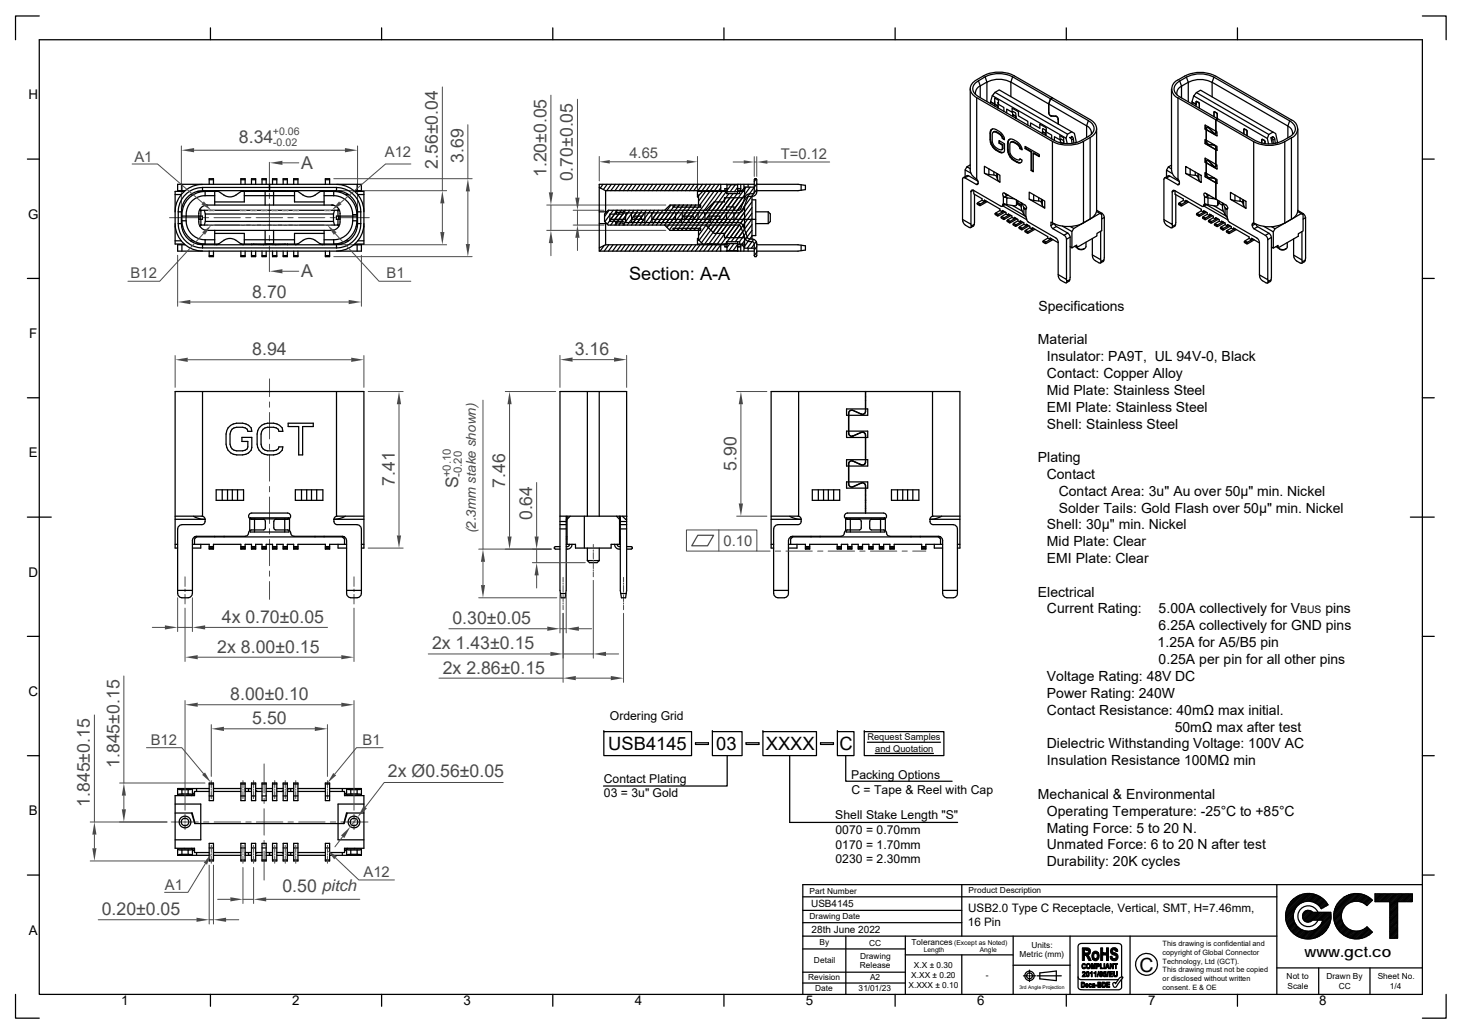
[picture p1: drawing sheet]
<svg xmlns="http://www.w3.org/2000/svg" width="297mm" height="210mm" viewBox="0 0 297 210" stroke-linecap="round" stroke-linejoin="round" font-family="sans-serif">
<defs><g id="words">
<text font-size="4" x="231.5" y="197.3">C</text>
<g font-size="3.7">
<text x="127.8" y="56.9">Section: A-A</text>
<text x="123.6" y="152.3">USB4145</text>
<text x="145.5" y="152.3">03</text>
<text x="155.6" y="152.3">XXXX</text>
<text x="170.5" y="152.4">C</text>
</g>
<g font-size="3.6" fill="#4b4b4b">
<text x="48.5" y="29">8.34</text>
<text x="61.2" y="34.3">A</text>
<text x="89" y="34.3" transform="rotate(-90 89 34.3)">2.56±0.04</text>
<text x="94.1" y="33" transform="rotate(-90 94.1 33)">3.69</text>
<text x="111" y="36" transform="rotate(-90 111 36)">1.20±0.05</text>
<text x="116.4" y="36.9" transform="rotate(-90 116.4 36.9)">0.70±0.05</text>
<text x="61.2" y="56.3">A</text>
<text x="51.3" y="60.4">8.70</text>
<text x="51.3" y="72.1">8.94</text>
<text x="116.8" y="72.1">3.16</text>
<text x="149.6" y="95.7" transform="rotate(-90 149.6 95.7)">5.90</text>
<text x="80.2" y="98.7" transform="rotate(-90 80.2 98.7)">7.41</text>
<text x="93.2" y="99.2" transform="rotate(-90 93.2 99.2)">S</text>
<text x="102.6" y="99" transform="rotate(-90 102.6 99)">7.46</text>
<text x="108.1" y="105.7" transform="rotate(-90 108.1 105.7)">0.64</text>
<text x="45.1" y="126.5">4x 0.70±0.05</text>
<text x="87.8" y="131.9">2x 1.43±0.15</text>
<text x="91.9" y="126.8">0.30±0.05</text>
<text x="44.2" y="132.6">2x 8.00±0.15</text>
<text x="90" y="136.8">2x 2.86±0.15</text>
<text x="46.8" y="142.2">8.00±0.10</text>
<text x="51.2" y="147.1">5.50</text>
<text x="24.3" y="156" transform="rotate(-90 24.3 156)">1.845±0.15</text>
<text x="78.8" y="157.9">2x Ø0.56±0.05</text>
<text x="18.3" y="163.9" transform="rotate(-90 18.3 163.9)">1.845±0.15</text>
<text x="20.7" y="185.9">0.20±0.05</text>
<text x="57.4" y="181.1">0.50 pitch</text>
</g>
<g font-size="3" fill="#4b4b4b">
<text x="27.3" y="32.9">A1</text>
<text x="78.2" y="31.9">A12</text>
<text x="127.9" y="32.2">4.65</text>
<text x="158.6" y="32.2">T=0.12</text>
<text x="26.5" y="56.5">B12</text>
<text x="78.5" y="56.4">B1</text>
<text x="147" y="110.8">0.10</text>
<text x="30.6" y="151.4">B12</text>
<text x="73.6" y="151.2">B1</text>
<text x="73.9" y="178.1">A12</text>
<text x="33.5" y="180.7">A1</text>
</g>
<text font-size="3" x="265" y="194.3">www.gct.co</text>
<g font-size="2.8">
<text x="211" y="63.1">Specifications</text>
<text x="210.9" y="69.9">Material</text>
<text x="212.7" y="73.3">Insulator: PA9T, UL 94V-0, Black</text>
<text x="212.7" y="76.8">Contact: Copper Alloy</text>
<text x="212.7" y="80.2">Mid Plate: Stainless Steel</text>
<text x="212.7" y="83.6">EMI Plate: Stainless Steel</text>
<text x="212.7" y="87">Shell: Stainless Steel</text>
<text x="210.9" y="93.8">Plating</text>
<text x="212.7" y="97.2">Contact</text>
<text x="215.1" y="100.7">Contact Area: 3u&quot; Au over 50µ&quot; min. Nickel</text>
<text x="212.7" y="107.5">Shell: 30µ&quot; min. Nickel</text>
<text x="215.1" y="104.1">Solder Tails: Gold Flash over 50µ&quot; min. Nickel</text>
<text x="212.7" y="110.9">Mid Plate: Clear</text>
<text x="212.7" y="114.4">EMI Plate: Clear</text>
<text x="210.9" y="121.1">Electrical</text>
<text x="212.7" y="124.6">Current Rating:</text>
<text x="235.4" y="124.6">5.00A collectively for V</text>
<text x="269.3" y="124.6">pins</text>
<text x="235.2" y="131.4">1.25A for A5/B5 pin</text>
<text x="235.4" y="128">6.25A collectively for GND pins</text>
<text x="235.4" y="134.8">0.25A per pin for all other pins</text>
<text x="212.7" y="138.3">Voltage Rating: 48V DC</text>
<text x="212.7" y="141.7">Power Rating: 240W</text>
<text x="212.7" y="145.1">Contact Resistance: 40mΩ max initial.</text>
<text x="238.7" y="148.6">50mΩ max after test</text>
<text x="212.7" y="152">Dielectric Withstanding Voltage: 100V AC</text>
<text x="212.7" y="155.4">Insulation Resistance 100MΩ min</text>
<text x="210.9" y="162.2">Mechanical &amp; Environmental</text>
<text x="212.7" y="165.7">Operating Temperature: -25°C to +85°C</text>
<text x="212.7" y="172.5">Unmated Force: 6 to 20 N after test</text>
<text x="212.7" y="169.1">Mating Force: 5 to 20 N.</text>
<text x="212.7" y="175.9">Durability: 20K cycles</text>
</g>
<text font-size="2.8" fill="#4b4b4b" x="96.7" y="108.3" transform="rotate(-90 96.7 108.3)">(2.3mm stake shown)</text>
<g font-size="2.7">
<text x="5.8" y="20.2">H</text>
<text x="5.7" y="44.4">G</text>
<text x="5.9" y="68.7">F</text>
<text x="5.9" y="92.9">E</text>
<text x="5.8" y="117.1">D</text>
<text x="5.8" y="141.4">C</text>
<text x="5.9" y="165.6">B</text>
<text x="5.9" y="189.8">A</text>
<text x="24.6" y="204.1">1</text>
<text x="59.4" y="204.1">2</text>
<text x="94.2" y="204.1">3</text>
<text x="128.9" y="204.1">4</text>
<text x="163.7" y="204.1">5</text>
<text x="198.5" y="204.1">6</text>
<text x="233.3" y="204.1">7</text>
<text x="268" y="204.1">8</text>
</g>
<g font-size="2.5">
<text x="123.9" y="146.3">Ordering Grid</text>
<text x="122.7" y="158.9">Contact Plating</text>
<text x="122.7" y="161.9">03 = 3u&quot; Gold</text>
<text x="172.9" y="158.2">Packing Options</text>
<text x="173" y="161.2">C = Tape &amp; Reel with Cap</text>
<text x="169.7" y="166.4">Shell Stake Length &quot;S&quot;</text>
<text x="169.7" y="169.4">0070 = 0.70mm</text>
<text x="169.7" y="172.4">0170 = 1.70mm</text>
<text x="169.7" y="175.3">0230 = 2.30mm</text>
</g>
<g font-size="2.4">
<text x="196.7" y="185.2">USB2.0 Type C Receptacle, Vertical, SMT, H=7.46mm,</text>
<text x="196.6" y="188">16 Pin</text>
</g>
<g font-size="2.3" fill="#4b4b4b">
<text x="91.6" y="96.9" transform="rotate(-90 91.6 96.9)">+0.10</text>
<text x="93.8" y="96.8" transform="rotate(-90 93.8 96.8)">-0.20</text>
</g>
<g font-size="2.2" fill="#4b4b4b">
<text x="55.4" y="27.5">+0.06</text>
<text x="55.5" y="29.6">-0.02</text>
</g>
<text font-size="2.1" x="264.1" y="124.6">BUS</text>
<g font-size="2">
<text x="164.8" y="184.2">USB4145</text>
<text x="164.9" y="189.5">28th June 2022</text>
</g>
<g font-size="1.9">
<text x="176.2" y="150.3">Request Samples</text>
<text x="177.8" y="152.6">and Quotation</text>
</g>
<g font-size="1.7">
<text x="164.5" y="181.6">Part Number</text>
<text x="196.8" y="181.4">Product Description</text>
<text x="164.5" y="186.7">Drawing Date</text>
<text x="166.5" y="191.8">By</text>
<text x="185.2" y="191.8">Tolerances</text>
<text x="165.4" y="195.7">Detail</text>
<text x="174.7" y="196.6">Release</text>
<text x="174.8" y="194.7">Drawing</text>
<text x="176.6" y="192">CC</text>
<text x="185.7" y="196.5">X.X ± 0.30</text>
<text x="207.2" y="194.4">Metric (mm)</text>
<text x="209.5" y="192.5">Units:</text>
<text x="164.2" y="199.1">Revision</text>
<text x="165.6" y="201.3">Date</text>
<text x="174.5" y="201.3">31/01/23</text>
<text x="176.8" y="199.1">A2</text>
<text x="184.6" y="200.6">X.XXX ± 0.10</text>
<text x="185.1" y="198.6">X.XX ± 0.20</text>
<text x="200.3" y="198.5">-</text>
<text x="261.4" y="198.8">Not to</text>
<text x="261.6" y="200.8">Scale</text>
<text x="269.5" y="198.8">Drawn By</text>
<text x="272" y="200.8">CC</text>
<text x="279.9" y="198.8">Sheet No.</text>
<text x="282.4" y="200.8">1/4</text>
</g>
<g font-size="1.5">
<text x="236.2" y="193.9">copyright of Global Connector</text>
<text x="236.2" y="192.1">This drawing is confidential and</text>
<text x="236.2" y="195.7">Technology, Ltd (GCT).</text>
<text x="236.2" y="197.5">This drawing must not be copied</text>
<text x="236.2" y="201">consent. E &amp; OE</text>
<text x="236.2" y="199.2">or disclosed without written</text>
</g>
<g font-size="1.4">
<text x="193.8" y="191.8">(Except as Noted)</text>
<text x="187.7" y="193.4">Length</text>
<text x="199.1" y="193.4">Angle</text>
</g>
<text font-size="1" x="207.1" y="200.8">3rd Angle Projection</text>
</g></defs>
<g fill="none" stroke="#4b4b4b" stroke-width=".2">
<path d="M36.9 29.6v13M39.4 30.5h30.7M72.6 29.6v13M54.8 76.9v3.6M54.8 81.6v1.1M54.8 83.8v5.3M54.8 90.2v1.1M54.8 92.4v5.3M54.8 98.8v1.1M54.8 100.9v5.4M54.8 107.4v1M54.8 109.5v5.4"/>
<path d="M54.8 116v1M54.8 118.1v3.6"/>
</g>
<g fill="#4b4b4b">
<path d="M36.9 30.5l2.5-.4v.8z"/>
<path d="M70.1 30.1l2.5 .4-2.5 .4z"/>
</g>
<path d="M89.9 17.7v21M68.8 38.7h21.9M68.8 49.7h21.9M89.9 41.3v5.8" fill="none" stroke="#4b4b4b" stroke-width=".2"/>
<g fill="#4b4b4b">
<path d="M89.5 47.1h.8l-.4 2.6z"/>
<path d="M89.9 38.7l.4 2.6h-.8z"/>
</g>
<path d="M67.8 36.3h28.1M95.1 25.3v11M95.1 38.9v10.7M67.8 52.1h28.1" fill="none" stroke="#4b4b4b" stroke-width=".2"/>
<g fill="#4b4b4b">
<path d="M94.6 49.6h.9l-.4 2.5z"/>
<path d="M95.1 36.3l.4 2.6h-.9z"/>
</g>
<path d="M36.1 51.8v10.4M73.4 51.8v10.4M38.7 61.3h32.1" fill="none" stroke="#4b4b4b" stroke-width=".2"/>
<g fill="#4b4b4b">
<path d="M36.1 61.3l2.6-.4v.9z"/>
<path d="M70.8 60.9l2.6 .4-2.6 .5z"/>
</g>
<g fill="none" stroke="#4b4b4b" stroke-width=".2">
<path d="M54.7 33v5.2M54.7 39.2v1.1M34.4 44.2h5.9M41.3 44.2h1.1M43.5 44.2h5.3M49.9 44.2h1.1M52 44.2h5.4M54.7 41.4v5.3M54.7 47.8v1.1M54.7 50v5.2M58.5 44.2h1.1M60.6 44.2h5.4"/>
<path d="M67.1 44.2h1M69.2 44.2h5.8M74.8 79.5h7.1M81.1 82.1v26.6M74.8 111.3h7.1"/>
</g>
<g fill="#4b4b4b">
<path d="M80.6 108.7h.9l-.4 2.6z"/>
<path d="M81.1 79.5l.4 2.6h-.9z"/>
</g>
<path d="M35.6 72.2v6.5M38.1 73.1h33.3M73.9 72.2v6.5" fill="none" stroke="#4b4b4b" stroke-width=".2"/>
<g fill="#4b4b4b">
<path d="M35.6 73.1l2.5-.5v.9z"/>
<path d="M71.4 72.6l2.5 .5-2.5 .4z"/>
</g>
<path d="M98.1 81.3v30.2M37.6 117.1v2M37.6 119.6v.5M97.3 111.5h14.7M98.1 114.1v4.7M37.6 120.7v1.9M97.3 121.4h15.8" fill="none" stroke="#4b4b4b" stroke-width=".2"/>
<g fill="#4b4b4b">
<path d="M97.7 118.8h.9l-.5 2.6z"/>
<path d="M98.1 111.5l.5 2.6h-.9z"/>
</g>
<path d="M113.8 72.2v6.5M116.3 73h8.5M127.3 72.2v6.5" fill="none" stroke="#4b4b4b" stroke-width=".2"/>
<g fill="#4b4b4b">
<path d="M113.8 73l2.5-.4v.9z"/>
<path d="M124.8 72.6l2.5 .4-2.5 .5z"/>
</g>
<g fill="none" stroke="#4b4b4b" stroke-width=".2">
<path d="M114.4 117.2v1M114.4 118.4v.2M114.4 118.9v1.2M126.7 117.2v1M126.7 118.4v.2M126.7 118.9v1.2M114.4 120.4v.3M114.4 120.9v1.3M114.4 122.4v.3M114.4 122.9v.9M126.7 120.4v.3M126.7 120.9v1.3"/>
<path d="M126.7 122.4v.3M126.7 122.9v.9M42.9 147.2v10.5M42.9 158.5v1.5M45.5 148h18.5M49.4 158.5v1.5M51.5 158.5v1.5M53.7 155.1v5.9M55.8 158.5v1.5M58 158.5v1.5M60.1 158.5v1.5M66.5 147.2v10.5"/>
<path d="M66.5 158.5v1.5M34.8 166.9h5.5M41.4 166.9h1M42.9 160.2v.3M42.9 160.7v1.5M43.5 166.9h5.4M49.4 160.2v.3M49.4 160.7v1.5M50 166.9h1M51.5 160.2v.3M51.5 160.7v1.5M52.1 166.9h5.4"/>
<path d="M53.7 162.1v1.1M53.7 164.2v5.4M53.7 170.7v1.1M53.7 172.8v5.9M55.8 160.2v.3M55.8 160.7v1.5M58 160.2v.3M58 160.7v1.5M58.5 166.9h1.1M60.1 160.2v.3M60.1 160.7v1.5M60.7 166.9h5.3"/>
<path d="M66.5 160.2v.3M66.5 160.7v1.5M67.1 166.9h1.1M69.3 166.9h5.5"/>
</g>
<g fill="#4b4b4b">
<path d="M42.9 148l2.6-.4v.8z"/>
<path d="M64 147.6l2.5 .4-2.5 .4z"/>
</g>
<path d="M49.4 176.2v7.3M51.5 176.2v7.3M44.2 182.6h2.6M49.4 182.6h2.1M54.1 182.6h19" fill="none" stroke="#4b4b4b" stroke-width=".2"/>
<g fill="#4b4b4b">
<path d="M46.8 182.2l2.6 .4-2.6 .5z"/>
<path d="M51.5 182.6l2.6-.4v.9z"/>
</g>
<path d="M42.5 175.7v11.9M43.4 175.7v11.9M20 186.8h19.9M42.5 186.8h.9M45.9 186.8h2.6" fill="none" stroke="#4b4b4b" stroke-width=".2"/>
<g fill="#4b4b4b">
<path d="M43.4 186.8l2.5-.4v.8z"/>
<path d="M39.9 186.4l2.6 .4-2.6 .4z"/>
</g>
<path d="M149.7 79.5h6.1M150.5 82.1v20.1M149.7 104.8h6.1M37.6 165.4v1.1M37.6 166.8v.3M37.6 167.3v1.2M71.9 165.4v1.1M71.9 166.8v.3M71.9 167.3v1.2" fill="none" stroke="#4b4b4b" stroke-width=".2"/>
<g fill="#4b4b4b">
<path d="M150.1 102.2h.9l-.5 2.6z"/>
<path d="M150.5 79.5l.5 2.6h-.9z"/>
</g>
<path d="M117.3 20.2v19.9M116.5 45.7h6.2M116.5 42.7h6.2M117.3 42.7v3M117.3 48.3v2.6" fill="none" stroke="#4b4b4b" stroke-width=".2"/>
<g fill="#4b4b4b">
<path d="M117.3 45.7l.5 2.6h-.9z"/>
<path d="M116.9 40.1h.9l-.5 2.6z"/>
</g>
<path d="M121.8 31.8v4.9M123.9 32.9h15.7M141.7 31.8v7.1" fill="none" stroke="#4b4b4b" stroke-width=".2"/>
<g fill="#4b4b4b">
<path d="M121.8 32.9l2.1-.4v.7z"/>
<path d="M139.6 32.5l2.1 .4-2.1 .3z"/>
</g>
<path d="M111.9 19.3v19.8M111.1 46.8h24.2M111.1 41.6h24.2M111.9 41.6v5.2M111.9 49.4v2.5" fill="none" stroke="#4b4b4b" stroke-width=".2"/>
<g fill="#4b4b4b">
<path d="M111.9 46.8l.5 2.6h-.9z"/>
<path d="M111.5 39.1h.9l-.5 2.5z"/>
</g>
<g fill="none" stroke="#4b4b4b" stroke-width=".2">
<path d="M71.9 117.1v2M71.9 119.6v.5M120.5 110.6v.8M120.5 111.7v.3M120.5 112.2v1.3M120.5 113.7v.3M120.5 114.2v1.3M120.5 115.7v.3M120.5 116.2v.9M71.9 120.7v1.9M37.6 142.3v22.2M40.2 143.1h29.1"/>
<path d="M71.9 142.3v22.2M42.9 171.7v1.4M42.9 173.4v.2M42.9 173.9v1.4M49.4 171.7v1.4M49.4 173.4v.2M49.4 173.9v1.4M51.5 171.7v1.4M51.5 173.4v.2M51.5 173.9v1.4M55.8 171.7v1.4M55.8 173.4v.2"/>
<path d="M55.8 173.9v1.4M58 171.7v1.4M58 173.4v.2M58 173.9v1.4M60.1 171.7v1.4M60.1 173.4v.2M60.1 173.9v1.4M66.5 171.7v1.4M66.5 173.4v.2M66.5 173.9v1.4"/>
</g>
<g fill="none" stroke="#000" stroke-width=".25">
<path d="M35.6 39.5h1.2M37 37.4v1.3M37.4 38.9h-1.8v10.7h1.8M38.7 39.5h.6M40.1 38.9h4.3M41 37.4h-4.9v1.3h1.5M41.1 38.1a4.9 4.9 0 0 0-4.9 4.9M41.1 38.7a4.3 4.3 0 0 0-4.2 4.3M41.1 38.1h27.3v.6h-27.3zM41.7 39.7h1.9M41.7 39.7v-.8a4.7 4.7 0 0 0-4.7 5M41.7 39.7a3.8 3.8 0 0 0-3.9 4.2"/>
<path d="M42.5 37.4v-1.1h.9v1.1M42.5 36.5h.9M43.6 38.7v2.9M43.9 38.7l.5 .2M48.9 37.4v-1.1h.9v1.1M48.9 36.5h.9M49 38.9a2.94 2.94 0 0 1-2.9 1l-1.7-1M49 38.9h11.5M49.5 38.7l-.5 .2M49.6 39.7h10.2M49.6 38.9v2.1h-6M51.1 37.4v-1.1h.8v1.1"/>
<path d="M51.1 36.5h.8M51.1 38.7l.1 .2M53.2 37.4v-1.1h.9v1.1M53.2 36.5h.9M53.5 38.7l.1 .1M53.6 38.7l-.1 .1M53.9 38.8v2.8M53.9 38.8h.1M53.9 38.8h1.6M54 38.8l-2.5 .1M54.1 38.7l-.1 .1M54.7 37.4v1.3"/>
<path d="M54.7 37.5h.1M55.4 37.4v-1.1h.8v1.1M55.4 36.5h.8M55.4 38.7l.2 .1h-1.7M55.5 38.8h.1M55.5 38.8l2.5 .1M55.6 38.9v2.7M56 38.7v.1M56.1 38.7l-.2 .1M57.5 37.4v-1.1h.9v1.1M57.5 36.5h.9M58.4 38.7v.2"/>
<path d="M59.7 37.4v-1.1h.8v1.1M59.7 36.5h.8M59.8 38.9v2.1h6M60 38.7l.5 .2M65.1 38.9a2.94 2.94 0 0 1-2.9 1l-1.7-1M65.6 38.7l-.5 .2h4.3M65.8 38.7v2.9M65.8 39.7h2M66.1 36.5h.9M66.1 37.4v-1.1h.9v1.1M67.8 39.7a3.9 3.9 0 0 1 3.8 3.9M67.8 39.7v-.8a4.7 4.7 0 0 1 4.7 4.7"/>
<path d="M68.4 38.7a4.3 4.3 0 0 1 4.2 4.3M68.4 38.1a4.9 4.9 0 0 1 4.9 4.9M68.5 37.4h4.9v1.3h-1.5M70.2 39.5h.6M72.1 38.9h1.8v10.7h-1.8M72.6 37.4v1.3M72.7 39.5h1.2M121.8 38.1l1.2 .6M122.5 37.4l-.5 .8M123 38.7h24.7M123 38.7v4.6M123.4 37.4l-.8 1.1"/>
<path d="M124.2 37.4l-.9 1.3M125.1 37.4l-1 1.3M125.9 37.4l-1 1.3M126.7 37.4l-.9 1.3M127.6 37.4l-1 1.3M128.4 37.4l-.9 1.3M129.2 37.4l-.9 1.3M130.1 37.4l-.9 1.3M130.9 37.4l-.9 1.3M131.8 37.4l-.9 1.3M132.6 37.4l-.9 1.3M133.5 37.4l-1 1.3"/>
<path d="M134.3 37.4l-.9 1.3M135.1 37.4l-.9 1.3M136 37.4l-.9 1.3M136.8 37.4l-.9 1.3M137.7 37.4l-1 1.3M138.5 37.4l-.9 1.3M139.4 37.4l-1 1.3M140.2 37.4l-.9 1.3M141 37.4l-.9 1.3M141.7 38.9h6M141.7 38.7v1.3h.2M141.7 39.6h.3"/>
<path d="M141.9 37.4l-1 1.3M142.7 37.4l-.9 1.3M142.8 38.9l-.9 .8v1.9M143.4 38.9l-1.5 2M143.6 37.4l-1 1.3M143.6 38.9h2.4M143.8 38.7v.2l1.7-.1M144 38.7l-.1 .1M144.2 38.9l-5.7 7.9 .3-.4M144.4 37.4l-.9 1.3M144.7 38.8v.1M145.1 38.9l-4.6 6.3"/>
<path d="M145.2 37.4l-.9 1.3M145.4 38.7l.1 .1M145.5 38.8h.1M145.9 38.9l-4.6 6.3M146.1 37.4l-.9 1.3M146.4 38.1l-.4 .6M146.4 37.4v1.3M146.6 38.7v.2M146.7 38.9l-3.1 4.3M147.1 38.7v.2M147.3 38.3h.4M147.3 38.3l.4 .1"/>
<path d="M147.3 38.3v.4M147.4 38.9l.2 .4h2.7v-.4M147.5 39l-2.7 3.7M147.7 37.5h2.2M147.7 37.4h2.2M147.7 39.3v-1.9h-25.9v13.6h25.8h.1v-1.9l2.8-3.8M147.7 38.8l-.5 .1M147.7 38.9h2.2M148.1 39.3l-4.3 5.9M148.6 37.5l-.9 1.2M148.9 39.3l-2.8 3.9M149.4 37.5l-1 1.4"/>
<path d="M149.8 39.3l-2.5 3.4M149.9 38.9h1.4M149.9 38l-.7 .9M149.9 38.3h.6l-.6 .1M150.5 37.4v1.3M150.8 38.7h.5M150.9 38.9l-4.6 6.3M151.2 38.3l-.5 .4h-.8M151.2 38.3h.1M151.2 37.4v.9M151.4 40l-.9 2.4-.4 .3h-26.5l-.8 .8v1.5l.8 .7h26.6l.3 .3 .9 2.4M151.4 40l.5-.5 1-.2 .3-.2v-2.6l.2-.2h.2l.2 .2v2.4a.94 .94 0 0 1-1 1l-.9 .2-.9 2.5-.4 .4-.3 .2h-23.4l-.4 .3h-2.6v1.4h2.6l.4 .3h23.2l.5 .2 .4 .4"/>
<path d="M151.6 38l-.3 .4M152 37.4v.6M152.4 38l-5.2 7.2M152.8 39.9v8.6M153.2 38h-1.9v2.3M153.2 37.4l-3.3 .1v1.8M153.6 36.3l-.4 .6M153.8 37.4h8.3l1.5 .2v.9l-1.5 .2h-8.3M153.8 37.3l-5.8 7.9M153.8 38.5l-2.6 3.5M162.8 37.5v1.1M35.6 46h.1"/>
<path d="M35.6 48.9h1.2M36.2 45.4a4.9 4.9 0 0 0 4.9 4.9M36.2 43v2.4M36.2 45.4h.7M36.2 43h.7M36.9 43v2.4M36.9 45.4a4.3 4.3 0 0 0 4.2 4.3M36.9 46h.2M37 43.9v.9M37 49.7v1.3M37 43.9h4.1v.6h-.7M37 44.8a4.7 4.7 0 0 0 4.7 4.8v-.9"/>
<path d="M37.6 49.7h-1.5v1.3h4.9M37.8 43.9v.9h-.8M37.8 44.8a3.9 3.9 0 0 0 3.9 3.9M38.7 48.9h.6M40.6 42.5l.2 .2M40.7 43.9v.6M40.7 42.3a1.7 1.7 0 0 1 1.4-.7h25.3a1.71 1.71 0 0 1 1.7 1.8 3.6 3.6 0 0 1-.4 2.7 1.7 1.7 0 0 1-1.3 .7h-25.3a1.71 1.71 0 0 1-1.7-1.7 3.6 3.6 0 0 1 .3-2.8zM40.8 42.7v1.2M40.8 44.5v1.2M40.8 45.6l.1 .1M40.8 45.7l-.2 .2M40.8 45.7h27.9"/>
<path d="M40.8 42.7h27.9M40.9 42.7l-.1 .1M41.1 50.3v-.6h27.3v.6M41.1 50.3h27.3M41.5 42.7l.2 .8M41.7 48.7h1.9M41.7 46.7l.3 .1M41.7 45l-.2 .7M41.7 43.5h26.1M41.7 43.5v1.5M41.7 45h26.1M42 41.6l-.3 .1"/>
<path d="M42.5 51v1.1h.9v-1.1M42.5 51.9h.9M43.6 46.8v2.9M43.6 47.4h6v2.2M44.4 49.5l-.5 .2M48.9 51v1.1h.9v-1.1M48.9 51.9h.9M49 49.5l.5 .2M49.6 48.7h10.2M51.1 51.9h.8M51.1 51v1.1h.8v-1.1M51.2 49.6l-.1 .1"/>
<path d="M51.5 49.6h.1M51.5 49.6h2.5M53.2 51.9h.9M53.2 51v1.1h.9v-1.1M53.5 49.6l.1 .1M53.6 49.6l-.1 .1M53.9 46.8v2.8M53.9 49.6h1.7M53.9 49.6h1.6M53.9 49.6h.1M54 49.6l.1 .1M55.4 51.9h.8"/>
<path d="M55.4 51v1.1h.8v-1.1M55.5 49.6h.1M55.5 49.6l-.1 .1M55.6 46.8l-.1 2.8M55.9 49.6l.2 .1M56 49.6v.1M57.5 51.9h.9M57.5 51v1.1h.9v-1.1M58 49.6h-2.5M58 49.6h.1M58.4 49.6v.1M59.7 51.9h.8"/>
<path d="M59.7 51v1.1h.8v-1.1M60.5 49.5l-.5 .2M65.1 49.6a2.9 2.9 0 0 0-2.9-1.1l-1.7 1.1h-11.5a2.9 2.9 0 0 0-2.9-1.1l-1.7 1.1h-4.3M65.1 49.5l.5 .2M65.1 49.6h4.3M65.8 48.7h2M65.8 46.8v2.9M65.8 47.4h-6v2.2M66.1 51v1.1h.9v-1.1M66.1 51.9h.9M67.5 41.6l.3 .1M67.8 43.5v1.5"/>
<path d="M67.8 45l.2 .7M67.8 46.7l-.3 .1M68 42.7l-.2 .8M68.6 42.7l.1 .1M68.7 45.7l.2 .2M68.7 42.7v1.2M68.7 44.5v1.2M68.7 45.6l-.1 .1M68.8 43.9v.6M68.9 42.5l-.2 .2M70.2 48.9h.6M71.6 44.8a3.9 3.9 0 0 1-3.8 3.9"/>
<path d="M71.7 43.6v1.2M71.7 43.6h.8v1.2h-.8M71.9 49.7h1.5v1.3h-4.9M72.4 46h.2M72.5 44.8a4.7 4.7 0 0 1-4.7 4.8v-.9M72.5 43.9h-4.2v.6h.8M72.6 49.7v1.3M72.6 45.4h.7M72.6 43v2.4M72.6 45.4a4.3 4.3 0 0 1-4.2 4.3M72.6 43h.7M72.7 48.9h1.2"/>
<path d="M73.3 45.4a4.9 4.9 0 0 1-4.9 4.9M73.3 43v2.4M73.9 46h.1M73.9 45.4a5.6 5.6 0 0 1-5.5 5.6h-27.3a5.6 5.6 0 0 1-5.5-5.6M73.9 43a5.6 5.6 0 0 0-5.5-5.6l-27.3 .1a5.6 5.6 0 0 0-5.5 5.5M121.8 45.4h1.5M121.8 43h1.5M122.8 49.8l-.9 1.2M123 49.7h24.7M123 45.2v4.5M123 49.7l-1.2 .6M123.7 49.7l-.9 1.3"/>
<path d="M123.7 42.7l-.9 1.3M123.9 44.5h3.2M124 43.5l-.1 .1M124.1 44.5l-.2 .3M124.5 49.7l-.9 1.3M124.6 42.7l-1.7 2.3M125.1 43.1v.1M125.2 42.7v.4h-.2l.2 .2M125.2 43.3v.2M125.2 44.9v.2M125.2 45.3v.4M125.2 45.1l-.2 .2h.2"/>
<path d="M125.2 45.1l.2 .2h1.1l.4 .4M125.2 43l.2-.3-2 2.8M125.3 45.2l-.1 .1M125.3 45.2l-.4 .5M125.4 49.7l-.9 1.3M125.5 44.9l-.2 .3M125.7 43.5l-1 1.4M125.7 43.5l-1.6 2.2M126.2 49.7l-.9 1.3M126.3 42.7l-.6 .8M126.3 44.9l-.5 .8M126.6 43.4l-1.1 1.5"/>
<path d="M126.9 42.7l-.4 .4h-1.1l-.2 .2M127 45.2l-.4 .5M127.1 49.7l-1 1.3M127.1 44.5v.5M127.1 45l.2 .2M127.1 45l-.1 .2M127.1 42.7l-.5 .7M127.1 43.8l-.8 1.1M127.4 43.2l-.3 .2v1.1M127.9 49.7l-.9 1.3M128 42.7l-1.7 2.2M128.3 43.2l.1 1.3"/>
<path d="M128.4 44.5h2.6M128.4 44.5v.5l-.3 .2M128.4 43.2l-.1 .2M128.4 43.2l-1.4 2M128.7 45.2l-.4 .5M128.8 49.7l-1 1.3M128.8 42.7l-.4 .5M129 44.5v-.6h1.3v.6M129.1 44.5l-.4 .7M129.3 43.2l-1.9 2.5M129.3 43.2l-.9 1.3M129.5 45.2l-.4 .5"/>
<path d="M129.6 49.7l-.9 1.3M129.6 43.9l-.5 .6M129.6 42.7l-.3 .5M130 44.5l-.5 .7M130.1 43.2l-1 1.3M130.3 44.1l-.3 .4M130.3 45.2l-.3 .5M130.5 49.7l-1 1.3M130.5 42.7l-1.8 2.5M130.9 43.2l-.9 1.3M130.9 43.2l-1.4 2M131 44.3l-.7 .9"/>
<path d="M131 43.2v2M131.3 49.7l-1 1.3M131.3 42.7l-.4 .5M132.1 49.7l-.9 1.3M132.2 42.7l-1.9 2.5M132.4 43.2l.1 1.3M132.5 44.5h6v.7M132.5 44.5v.7M132.6 43.2l-1.8 2.5M132.6 43.2l-.2 .3M132.9 45.2l-.4 .5M133 49.7l-1 1.3"/>
<path d="M133 42.7l-.4 .5M133.5 43.2l-1 1.4M133.7 45.2l-.4 .5M133.8 49.7l-.9 1.3M133.8 42.7l-2.1 3M134.3 43.2l-1.4 2M134.6 45.2l-.4 .5M134.7 49.7l-1 1.3M134.7 42.7l-.4 .5M135 45.7l1.1 1.1h6.2M135.1 43.2l-1.4 2M135.4 45.2l-.4 .5"/>
<path d="M135.5 49.7l-.9 1.3M136 43.2l-1.4 2M136.2 45.2l-.7 1M136.3 41.6l-1.2 1.6M136.3 49.7l-.9 1.3M136.7 44.5l-.5 .7M136.8 41.6v.5h5.5v-.5h-6.2l-1.1 1.1M136.8 42.1l.3-.5-1.1 1.6M136.8 43.2l-1.4 2M137.1 45.2l-1.1 1.5M137.2 49.7l-1 1.3M137.3 43.2l-.1 1.3"/>
<path d="M137.6 44.5l-.5 .7M137.7 42.1l.3-.5-1.2 1.6M137.9 45.2l-1.1 1.6 .3-.4M138 49.7l-.9 1.3M138.4 44.5l-.5 .7M138.5 42.1l.3-.5-2.6 3.6M138.6 43.2l.1 1.3h14.8M138.9 49.7l-1 1.3M139.1 44.5v-.6h1.7v.6M139.4 42.1l.3-.5-2.6 3.6M139.7 49.7l-.9 1.3M140 44.5v.7"/>
<path d="M140.2 42.1l.3-.5-2.6 3.6M140.2 43.2l-2.6 3.6 .3-.4M140.2 43.2l-.9 1.3 .4-.6M140.5 45.2l-1.2 1.6 .3-.4M140.5 45.2l1.4-2-.1 1.3-.5 .7M140.5 49.7l-.9 1.3M141 42.1l.4-.5-1.2 1.6M141 43.2l-1 1.5M141.3 45.2l-1.2 1.6 .4-.4M141.4 49.7l-.9 1.3M141.7 49.6h6M141.9 48.4h-.2v1.3"/>
<path d="M141.9 46.8v1.9l.9 .9M142.1 45.2l-1.1 1.6 .3-.4M142.2 41.6l-.3 .5M142.2 49.7l-.9 1.3M142.3 46.4v.4zM142.3 46.4h-5.5v.4M142.6 44.5l-.5 .7M143 45.2l-1.2 1.6 .3-.4M143.1 49.7l-1 1.3M143.2 43.2l.1 1.3M143.4 45.7l1.7 1.7h2.1v.9h4.1M143.4 45.7h.1"/>
<path d="M143.4 45.7l-1.5 2.1M143.6 43.2l-.4 .5M143.6 43.2l-1.5 2M143.6 49.6h2.4M143.8 45.2l-.4 .5M143.9 49.6l.1 .1M143.9 49.6h1.6M143.9 49.6l-.1 .1M143.9 49.7l-.9 1.3M144.1 44.5v-.6h2.1v.6M144.3 45.7l-.4 .5M144.3 44.5l-.5 .7"/>
<path d="M144.3 45.7l-2.3 3.1h-.3M144.4 44.5v.7M144.4 43.2l-1.4 2M144.7 49.6h.1M144.8 49.7l-1 1.3M144.8 43.9l-.5 .6M144.8 42.7l-.4 .5M145.2 41l-1.2 1.7M145.2 43.2l-.9 1.3M145.5 49.6l-.1 .1M145.5 51l.9-1.3v1.3M145.5 49.6h.1"/>
<path d="M145.6 49.7l-.9 1.3M145.7 44.5v.7M146 45.7l-1.1 1.5M146 45.7l-2.8 3.9M146 41l-1.2 1.7M146.1 43.2l-1 1.3 .5-.6M146.1 43.2l-1.8 2.5M146.3 45.2l-.3 .5M146.4 50.9l-.1 .1M146.6 49.6v.1M146.8 45.7l-1.2 1.7M146.8 45.7l-2.8 3.9"/>
<path d="M146.9 43.2l-4.4 6.1M146.9 43.2l-.9 1.3M147.1 49.6v.1M147.2 45.2l-.4 .5M147.2 49.6h.5M147.3 50.1h.4M147.3 49.7v.4M147.3 42.7l-.4 .5M147.5 40.2l-.3 .3M147.6 43.4l-1.3 1.8M147.6 42.3l-.3 .4M147.6 49.2l-.2 .4 .2-.3v-.2h2.7v.5"/>
<path d="M147.6 42.7v-.7h1.5v.7M147.6 43.2v1.3M147.7 44.5l-.5 .7M147.7 50.1h-.4M147.7 51h2.2M147.7 50.9h2.2M147.7 49.5h2.2M148 45.2l-3.1 4.4M148.3 49.5l-.6 .8M148.5 44.5l-.5 .7M148.9 45.2l-3.2 4.4M149.1 49.5l-1 1.4"/>
<path d="M149.1 43.2v1.3M149.5 43.2l-.4 .5M149.7 45.2l-3.1 4.4M149.9 49.1v1.9h3.3M149.9 49.7h.8l.5 .4M149.9 50.8l-.1 .1M149.9 49.6l-1 1.3M149.9 50.1h.6h-.6M149.9 49.6h1.4M150.3 43.2l-1.4 2M150.5 49.7v1.3M150.8 49.8h.5"/>
<path d="M150.9 40.2l-1.8 2.3M150.9 47.1l-.9 1.2M150.9 47.1l-1.5 2M151 45.8l.9 2.5 .4 .2a1.13 1.13 0 0 1 1.4 .8l.1 2.6-.2 .2h-.2l-.2-.2M151 45.8l-2.4 3.3M151 44.5l-.5 .8M151.2 50.1v.9M151.2 47.8l-.3 .5M151.2 47.8l-1 1.3M151.2 42l-.9 1.2M151.3 46.6l-.4 .5M151.3 40.2h-4.1v.8h-2.1l-1.7 1.7"/>
<path d="M151.3 43.1l-1.6 2.1M151.3 46.5v.1M151.3 45.4l-.3 .4M151.3 41.9l-.1 .1M151.3 48.1v2.3h1.9M151.3 50.1h-.1M151.3 41.8v4.8M151.4 48.4l.5 .6 .9 .1 .4 .2v2.6M152 50.4v.6M152.8 47.9l-1.5 2.1M152.8 46.8l-2 2.8M152.8 45.6l-1.6 2.2"/>
<path d="M152.8 44.5l-1.5 2.1M152.8 43.3l-1.8 2.5M152.8 42.1l-2.3 3.2M152.8 41l-3.1 4.2M152.8 40.6h.7v7.2h-.7M153.1 48.6l-1.3 1.8M153.5 45.4h2.6M153.5 43h2.6M153.6 49.1l-.9 1.3M153.8 49.7h8.3l1.5 .2v.9l-1.5 .2h-8.3M153.8 51.2l-.6 .7M153.8 50.1l-.6 .7"/>
<path d="M156.1 43v2.4M156.1 43l.4 .4v1.6l-.4 .4M162.8 49.8v1.1M41.1 79.5v25.3M68.4 79.5v25.3M119.3 79.5v25.3M121.8 79.5v25.3M162.3 79.5v25.3M175.8 79.5v4.3l-.4 .3h-.3l-1.8-.8M175.9 79.5v4.2a.64 .64 0 0 1-.9 .4l-1.9-.8a.66 .66 0 0 0-.7 .6v4.2a.63 .63 0 0 0 .9 .4l1.7-.7M189.5 79.5v25.3M43.9 99.5h5.6v2.1h-5.6z"/>
<path d="M45.1 99.5v2.1M46.2 99.5v2.1M46.3 86.9a3.2 3.2 0 0 1 4.7 0l.2 .7h-.8l-.2-.4a2.77 2.77 0 0 0-3.1 0 4 4 0 0 0 0 4 2.8 2.8 0 0 0 3.1 0l.2-1.6h-1.3v-.8h2.1v2.1a1.83 1.83 0 0 1-1.9 1.5 2.65 2.65 0 0 1-3.2-1.5 5.6 5.6 0 0 1 .2-4zM47.2 99.5v2.1M48.3 99.5v2.1M52.6 86.9a3.2 3.2 0 0 1 4.7 0l.2 .7h-.8l-.2-.4a2.4 2.4 0 0 0-3.3 .4 4.1 4.1 0 0 0 .2 3.6 2.77 2.77 0 0 0 3.1 0l.2-.5h.8a1.84 1.84 0 0 1-1.9 1.7 2.68 2.68 0 0 1-3.2-1.5 5.7 5.7 0 0 1 .2-4zM58.5 85.9h5.1v.7h-2.1v5.8h-.8v-5.8h-2.2zM60 99.5h5.6v2.1h-5.6zM61.3 99.5v2.1M62.3 99.5v2.1M63.3 99.5v2.1M64.3 99.5v2.1"/>
<path d="M165 99.5h5.6v2.1h-5.6zM166.3 99.5v2.1M167.3 99.5v2.1M168.3 99.5v2.1M169.4 99.5v2.1M172 83h4.3v1.3h-4.3zM172 93.4h4.3v1.2h-4.3zM172 87.6h4.3v1.2h-4.3zM172 97.9h4.3v1.2h-4.3zM172.4 84.7h.1M172.4 94.5v.1M172.5 93.9h.1"/>
<path d="M173.3 93.6h-.5l-.3 .5-.1 4.2 .2 .4 .2 .2 .5-.1M173.3 83.4l-.5-.1-.2 .2-.2 .4 .1 4.2 .3 .4 .4 .1M173.3 93.6l1.7 .8M173.3 98.9l1.8-.8h.3l.4 .3v5.8M173.8 93.9h.1M174.2 88.1v.1M174.6 94.2h.1M175 94.4l-1.9-.8a.66 .66 0 0 0-.7 .6v4.2a.61 .61 0 0 0 .9 .4l1.8-.8a.66 .66 0 0 1 .8 .7v5.5M175 87.8l-1.7 .8M175 87.8l.1-.1a.66 .66 0 0 1 .8 .7v5.6a.63 .63 0 0 1-.9 .4M175 87.8h.4l.3 .2 .1 .4v5.4l-.1 .4-.3 .2h-.4M175.4 84.1h.1"/>
<path d="M175.4 87.7v.1M175.7 94.2h.1M175.8 93.9h.1M175.8 81.3h.1M175.8 99.7h.1M175.8 92.8h.1M175.8 80.6h.1M181.1 99.5h5.6v2.1h-5.6zM182.4 99.5v2.1M183.4 99.5v2.1M184.4 99.5v2.1M185.5 99.5v2.1"/>
<path d="M35.6 104.8h5.4l.5 .2 .2 .5M35.6 105.5h6.1v.4M35.6 110.5h.5M36.1 111.3h-.5v-31.8h38.3v31.8h-.5M36.1 119.9h3M39.1 110.5h3.4v1h.9v-1h5.5v1h.9v-1h1.3v1h.8v-1h1.3v1h.9v-1h1.3v1h.8v-1h1.3v1h.9v-1h1.3v1h.8v-1h5.6v1h.9v-1h3.4M39.3 104.8l1.1 .5 1.3 .2M39.5 109h30.5M39.9 109l-.4 .5v1M40.8 110.5v.8h-1.7M41.7 105.9l-.1 .3-.4 .3-4.4 .1-.4 .2-.3 .6v13.3l.3 .4 .4 .3h1.4l.6-.3 .3-.6M42.5 111.4h.9"/>
<path d="M42.5 111.1h.9M42.5 111h.9M43.6 108.9v.1M45.5 108.9v.1M48.9 111.4h.9M48.9 111.1h.9M48.9 111h.9M50.7 105.3v2.4M50.8 105.2v.2M50.8 105.2h7.9M51.1 111.4h.8M51.1 111.1h.8"/>
<path d="M51.1 111h.8M51.7 105.4v2.6M53.2 111.4h.9M53.2 111.1h.9M53.2 111h.9M55.4 111.4h.8M55.4 111.1h.8M55.4 111h.8M57.5 111.4h.9M57.5 111.1h.9M57.5 111h.9M57.8 105.4v2.6"/>
<path d="M58.7 107.7v.3h-7.9v-.3M58.7 105.2l-.2 .2h-7.4l-.3-.2M58.7 105.2v.2M58.8 105.3v2.4M59.7 111.4h.8M59.7 111.1h.8M59.7 111h.8M64 108.9v.1M65.8 108.9v.1M66.1 111.4h.9M66.1 111.1h.9M66.1 111h.9"/>
<path d="M67.8 105.5l.1 .7 .4 .3 4.4 .1 .5 .2 .2 .6M67.8 105.5h6.1M68.7 110.5v.8h1.7M69.6 109l.4 .5v1M70.2 104.8l-1.2 .5-1.2 .2M70.4 119.9h3M73.4 107.4v13.1M73.4 110.5h.5M73.9 104.8h-5.4l-.4 .2-.2 .5M113.8 106.5h1.2M113.8 107.4h1.2M113.8 111h-1l-.2 .1v.3l.2 .1h1"/>
<path d="M113.8 104.8h13.5M113.8 105.9h1.2M115 110.5h1.9v.8h7.3v-.8h1.8M115 109h.2M115 105.5h.1M115 109.5h.2M115.2 104.8v5.7M115.2 105l-.2 1M115.7 110.5a.49 .49 0 0 1-.7 .5M115.8 104.8l-.6 .7M116.2 110.5a.97 .97 0 0 1-1.2 1M118.7 104.8v6.5"/>
<path d="M119.3 113.8h2.5M119.3 111.3v2.5M119.3 113.8l.5 .5h1.5l.5-.5M121.8 111.3v2.5M124.9 110.5a.97 .97 0 0 0 1.1 1M125.2 104.8l.7 .7M125.4 110.5a.48 .48 0 0 0 .6 .5M125.9 109h.1M125.9 109.5h.1M125.9 105l.1 1M125.9 104.8v5.7M126 105.5h.1"/>
<path d="M126 104.8v15.1l.3 1.5h.8l.2-1.5v-40.4h-13.5v40.4l.2 1.5h.8l.2-1.5v-15.1M126 105.9h1.3M126 106.5h1.3M126 107.4h1.3M126.5 104.8l.6 .7h.2M127.3 111h.9l.3 .1v.3l-.3 .1h-.9M156.7 104.8h5.4l.5 .2 .2 .5M156.7 105.5h6.1M156.7 110.5h.5M157.2 119.9h3M157.2 111.3h-.5v-31.8h38.3v31.8h-.5M160.2 110.5h3.4v1h.9v-1h5.6v1h.8v-1h1.3v1h.9v-1h1.3v1h.8v-1h1.3v1h.9v-1h1.3v1h.8v-1h1.3v1h.9v-1h5.6v1h.8v-1h3.4"/>
<path d="M160.4 104.8l1.2 .5 1.2 .2M160.6 109h30.5M161.1 109l-.5 .5v1M161.9 110.5v.8h-1.7M162.8 105.5l-.1 .7-.4 .3-4.4 .1-.4 .2-.3 .4v13.3l.3 .6 .4 .3h1.6l.4-.3 .3-.4v-10.9l.3-.6 .6-.3h9.8l.4-.2 .2-.4M163.6 111.4h.9M163.6 111.1h.9M163.6 111h.9M164.8 108.9v.1M166.6 108.9v.1M170.1 111.4h.8M170.1 111.1h.8"/>
<path d="M170.1 111h.8M171.8 105.3v2.4M171.9 105.2h7.9M171.9 105.2v.2M172.2 111.4h.9M172.2 111.1h.9M172.2 111h.9M172.8 105.4v2.6M174.4 111.4h.8M174.4 111.1h.8M174.4 111h.8M175.8 103.7h.1"/>
<path d="M175.8 101.4h.1M175.8 101.6h.1M175.8 102.1h.1M175.8 100.5h.1M175.8 103.2h.1M175.8 102.8h.1M176.5 111.4h.9M176.5 111.1h.9M176.5 111h.9M178.7 111.4h.8M178.7 111.1h.8M178.7 111h.8"/>
<path d="M178.9 105.4v2.6M179.8 107.7v.3h-7.9v-.3M179.8 105.2l-.2 .2h-7.5l-.2-.2M179.8 105.2v.2M179.9 105.3v2.4M180.8 111.4h.9M180.8 111.1h.9M180.8 111h.9M185.1 108.9v.1M187 108.9v.1M187.3 111.4h.8M187.3 111.1h.8"/>
<path d="M187.3 111h.8M189 105.5v.7l.4 .3 4.4 .1 .5 .2 .2 .4v13.3l-.1 .4-.3 .4-.4 .1h-1.5l-.4-.3-.3-.6v-10.7l-.2-.6-.6-.3h-9.9a.84 .84 0 0 1-.8-1l-.3-.3h-2.6l-.4-.3v-1.4l.2-.4h2.6a.64 .64 0 0 0 .6-.7 .64 .64 0 0 0-.6-.6h-7.3a.64 .64 0 0 0-.6 .6 .64 .64 0 0 0 .6 .7h2.6l.2 .4v1.4l-.4 .3h-2.6l-.4 .3v.4M189 105.5h6M189.8 110.5v.8h1.7M190.7 109l.4 .5v1M191.3 104.8l-1.1 .5-1.2 .2M191.5 119.9h3M194.5 110.5h.5M195 104.8h-5.4l-.5 .2-.1 .5M73.4 120.5l-.2 .6-.6 .3h-1.5l-.4-.3-.3-.4v-10.9l-.3-.6-.5-.3h-9.9a.88 .88 0 0 1-.7-1l-.6-.3h-2.4l-.3-.1-.1-.3v-1.3l.3-.4h2.5a.64 .64 0 0 0 .7-.7 .64 .64 0 0 0-.7-.6h-7.3a.64 .64 0 0 0-.6 .6 .64 .64 0 0 0 .6 .7h2.5l.2 .1 .1 .3v1.3l-.2 .4h-2.6a.88 .88 0 0 0-.7 1l-.6 .3h-9.9l-.6 .3-.2 .6v10.7M113.9 120.5h1.1M126.1 120.5h1.1"/>
<path d="M42.5 159h.9v3.6h-.9zM42.5 159.2h.9M48.9 159h.9v3.6h-.9zM48.9 159.2h.9M51.1 159.2h.8M51.1 159h.8v3.6h-.8zM53.2 159.2h.9M53.2 159h.9v3.6h-.9zM55.4 159.2h.8M55.4 159h.8v3.6h-.8zM57.5 159.2h.9M57.5 159h.9v3.6h-.9z"/>
<path d="M59.7 159.2h.8M59.7 159h.8v3.6h-.8zM66.1 159h.9v3.6h-.9zM66.1 159.2h.9M35.6 163.3h5.2v7.2h-5.2M35.6 165.1h3.5l.5 2.1M36.1 160.2l.9 .1M36.1 172.5l.9 .1M37 172.6h1.2M37 161.2h1.2M37 160.4h1.2M37 173.5l-.9 .1"/>
<path d="M37 161.2l-.9 .1M37 160.4v.8M37 172.6v.9M37 173.5h1.2M37.4 172.3l.2 .1M37.6 161.4l-.2 .2M38.2 160.4v.8M38.2 172.6v.9M38.2 173.5l.9 .1M38.2 161.2l.9 .1M38.9 172.3l.3 .1M38.9 165.1l.7 2.1h30.3l.6-2.1"/>
<path d="M39.1 160.2l-.9 .1M39.1 172.5l-.9 .1M39.1 172.5l.4 .3M39.1 160.1v1.3M39.1 172.4v1.3M39.2 161.4l-.3 .2M39.5 172.4h-3.4v1.3h6.4M39.5 161l-.4 .3M39.9 160.1v.6M39.9 173.1v.6M42.5 171.3h.9v3.5h-.9zM42.5 174.6h.9"/>
<path d="M42.5 172.2h.9M42.5 160.1h-6.4v1.3h3.4M42.5 161.6h.9M42.5 160.7h-3v.9h-3.9v10.7h3.9v.8h3M43.4 173.7h5.5M43.4 173.1h5.5M43.4 160.7h5.5M43.4 160.1h5.5M48.9 171.3h.9v3.5h-.9zM48.9 174.6h.9M48.9 172.2h.9M48.9 161.6h.9"/>
<path d="M49.8 160.1l1.3 .1h-.4M49.8 160.7h1.3M49.8 173.7h1.3M49.8 173.1h1.3M50.5 160.1v.6M50.5 173.1v.6M51.1 173.7h-.4M51.1 161.6h.8M51.1 171.3h.8v3.5h-.8zM51.1 174.6h.8M51.1 172.2h.8M51.9 173.7h1.3"/>
<path d="M51.9 160.7h1.3M51.9 160.1h1.3M51.9 160.5l.4 .2M51.9 173.1h1.3M52.3 173.1l-.4 .2M53.2 161.6h.9M53.2 171.3h.9v3.5h-.9zM53.2 174.6h.9M53.2 172.2h.9M54.1 173.7h1.3M54.1 160.7h1.3M54.1 160.1h1.3"/>
<path d="M54.1 173.1h1.3M54.7 173.1l.1 .6M54.7 173.6h.1M55.4 161.6h.8M55.4 171.3h.8v3.5h-.8zM55.4 174.6h.8M55.4 172.2h.8M56.2 173.7h1.3M56.2 160.7h1.3M56.2 160.1h1.3M56.2 173.1h1.3M57.3 173.1l.2 .2"/>
<path d="M57.5 161.6h.9M57.5 171.3h.9v3.5h-.9zM57.5 160.6l-.2 .1M57.5 174.6h.9M57.5 172.2h.9M58.4 173.7h1.3M58.4 160.7h1.3M58.4 160.1h1.3M58.4 173.1h1.3M58.4 173.7h.4M58.4 160.1v.6M58.4 173.1v.6"/>
<path d="M58.8 160.2h-.4M59.1 160.1v.6M59.1 173.1v.6M59.7 161.6h.8M59.7 171.3h.8v3.5h-.8zM59.7 174.6h.8M59.7 172.2h.8M60.5 160.7h5.6M60.5 160.1h5.6M60.5 173.7h5.6M60.5 173.1h5.6M66.1 171.3h.9v3.5h-.9z"/>
<path d="M66.1 174.6h.9M66.1 172.2h.9M66.1 161.6h.9M67 160.1h6.4v1.3h-3.4M67 160.7h3v.9h3.9v10.7h-3.9v.8h-3M69.6 160.1v.6M69.6 173.1v.6M70 161l.4 .3 .9-.1M70 172.4h3.4v1.3h-6.4M70.3 161.4l.3 .2M70.4 160.2l.9 .1M70.4 160.1v1.3"/>
<path d="M70.4 172.4v1.3M70.6 172.3l-.3 .1M71.3 172.6h1.3M71.3 161.2h1.3M71.3 172.6l-.9-.1-.4 .3M71.3 173.5l-.9 .1M71.3 173.5h1.3M71.3 160.4h1.3M71.3 160.4v.8M71.3 172.6v.9M71.9 161.4l.2 .2M72.1 172.3l-.2 .1"/>
<path d="M72.6 160.4v.8M72.6 172.6v.9M72.6 173.5l.8 .1M72.6 161.2l.8 .1M73.4 160.2l-.8 .1M73.4 172.5l-.8 .1M73.9 165.1h-3.5l-.6 2.1M73.9 163.3h-5.2v7.2h5.2"/>
<circle cx="37.6" cy="166.9" r="1.19"/>
<circle cx="37.6" cy="166.9" r=".76"/>
<circle cx="71.9" cy="166.9" r="1.19"/>
<circle cx="71.9" cy="166.9" r=".76"/>
</g>
<g fill="none" stroke="#949494" stroke-width=".2">
<path d="M42.4 42.7l.2 .1M42.5 42.7v.1M42.5 45.6v.1M42.6 45.6l-.2 .1M42.7 42.8h.2M42.7 45.6h.2M43 42.8h.2M43 45.6h.2M43.3 45.6l.2 .1M43.4 42.7v.1M43.4 45.6v.1M43.5 42.7l-.2 .1"/>
<path d="M48.8 42.7l.2 .1M49 42.7v.1M49 45.6v.1M49 45.6l-.2 .1M49.1 42.8h.2M49.1 45.6h.2M49.4 42.8h.3M49.4 45.6h.3M49.8 45.6l.2 .1M49.8 42.7v.1M49.8 45.6v.1M50 42.7l-.2 .1"/>
<path d="M50.9 42.7l.3 .1M51.1 42.7v.1M51.1 45.6v.1M51.2 45.6l-.3 .1M51.3 42.8h.2M51.3 45.6h.2M51.6 42.8h.2M51.6 45.6h.2M51.9 45.6l.2 .1M52 42.7v.1M52 45.6v.1M52.1 42.7l-.2 .1"/>
<path d="M53.1 42.7l.2 .1M53.3 42.7v.1M53.3 45.6v.1M53.3 45.6l-.2 .1M53.4 42.8h.2M53.4 45.6h.2M53.7 42.8h.3M53.7 45.6h.3M54.1 45.6l.2 .1M54.1 42.7v.1M54.1 45.6v.1M54.3 42.7l-.2 .1"/>
<path d="M55.2 42.7l.3 .1M55.4 42.7v.1M55.4 45.6v.1M55.5 45.6l-.3 .1M55.6 42.8h.2M55.6 45.6h.2M55.9 42.8h.2M55.9 45.6h.2M56.2 45.6l.2 .1M56.3 42.7v.1M56.3 45.6v.1M56.4 42.7l-.2 .1"/>
<path d="M57.4 42.7l.2 .1M57.5 42.7v.1M57.5 45.6v.1M57.6 45.6l-.2 .1M57.7 42.8h.2M57.7 45.6h.2M58 42.8h.2M58 45.6h.2M58.3 45.6l.2 .1M58.4 42.7v.1M58.4 45.6v.1M58.5 42.7l-.2 .1"/>
<path d="M59.5 42.7l.2 .1M59.7 42.7v.1M59.7 45.6v.1M59.7 45.6l-.2 .1M59.8 42.8h.2M59.8 45.6h.2M60.2 42.8h.2M60.2 45.6h.2M60.5 45.6l.2 .1M60.5 42.7v.1M60.5 45.6v.1M60.7 42.7l-.2 .1"/>
<path d="M66 42.7l.2 .1M66.1 42.7v.1M66.1 45.6v.1M66.2 45.6l-.2 .1M66.3 42.8h.2M66.3 45.6h.2M66.6 42.8h.2M66.6 45.6h.2M66.9 45.6l.2 .1M67 42.7v.1M67 45.6v.1M67.1 42.7l-.2 .1"/>
</g>
<g fill="#4b4b4b">
<path d="M69.3 142.7l2.6 .4-2.6 .4z"/>
<path d="M37.6 143.1l2.6-.4v.8z"/>
</g>
<path d="M37.6 123.5v10.8M40.2 133.5h29.1M71.9 123.5v10.8" fill="none" stroke="#4b4b4b" stroke-width=".2"/>
<g fill="#4b4b4b">
<path d="M37.6 133.5l2.6-.5v.9z"/>
<path d="M69.3 133l2.6 .5-2.6 .4z"/>
</g>
<path d="M30.9 127.4h2.6M36.1 121.4v6.9M36.1 127.4h3M39.1 121.4v6.9M41.7 127.4h24.8" fill="none" stroke="#4b4b4b" stroke-width=".2"/>
<g fill="#4b4b4b">
<path d="M33.5 127l2.6 .4-2.6 .4z"/>
<path d="M39.1 127.4l2.6-.4v.8z"/>
</g>
<path d="M25.2 137.3v21.7M24.3 159h17.4M24.3 166.9h9.6M25.2 161.6v2.7" fill="none" stroke="#4b4b4b" stroke-width=".2"/>
<g fill="#4b4b4b">
<path d="M24.7 164.3h.9l-.4 2.6z"/>
<path d="M25.2 159l.4 2.6h-.9z"/>
</g>
<path d="M19.2 145.2v21.7M18.3 166.9h15.6M18.3 174.8h23.4M19.2 169.5v2.8" fill="none" stroke="#4b4b4b" stroke-width=".2"/>
<g fill="#4b4b4b">
<path d="M18.8 172.3h.8l-.4 2.5z"/>
<path d="M19.2 166.9l.4 2.6h-.8z"/>
</g>
<path d="M89.2 137.7h25.2M114.4 124.6v14M117 137.7h7.1M126.7 124.6v14" fill="none" stroke="#4b4b4b" stroke-width=".2"/>
<g fill="#4b4b4b">
<path d="M124.1 137.3l2.6 .4-2.6 .4z"/>
<path d="M114.4 137.7l2.6-.4v.8z"/>
</g>
<path d="M120.5 117.9v15.8M87 132.8h24.8M114.4 124.6v9.1M114.4 132.8h6.1M123.1 132.8h2.6" fill="none" stroke="#4b4b4b" stroke-width=".2"/>
<g fill="#4b4b4b">
<path d="M120.5 132.8l2.6-.4v.8z"/>
<path d="M111.8 132.4l2.6 .4-2.6 .4z"/>
</g>
<path d="M91.2 127.7h20M113.8 127.7h1.2M113.8 120.7v7.8M115 120.7v7.8M117.6 127.7h2.6" fill="none" stroke="#4b4b4b" stroke-width=".2"/>
<g fill="#4b4b4b">
<path d="M115 127.7l2.6-.5v.9z"/>
<path d="M111.2 127.2l2.6 .5-2.6 .4z"/>
</g>
<path d="M141.8 108.7h3.2l-1.2 2.1h-3.3z" fill="none" stroke="#4b4b4b" stroke-width=".25"/>
<g fill="none" stroke="#4b4b4b" stroke-width=".2">
<path d="M102.7 79.5h10.2M103.5 82.1v26.9M102.7 111.5h9.3M139.5 107.6h14.3v4.3h-14.3zM146 107.6v4.3M153.8 111.9h2.7M157.5 111.9h1.1M159.7 111.9h5.3M166.1 111.9h1.1M168.3 111.9h5.3M174.7 111.9h1.1M176.8 111.9h5.4"/>
<path d="M183.3 111.9h1M185.4 111.9h2.7"/>
</g>
<g fill="#4b4b4b">
<path d="M103.1 109h.8l-.4 2.5z"/>
<path d="M103.5 79.5l.4 2.6h-.8z"/>
<path d="M54.8 55.1l2.6-.4v.8z"/>
</g>
<path d="M57.4 55.1h3.3" fill="none" stroke="#4b4b4b" stroke-width=".2"/>
<path d="M41.4 40.9l1.5 1.8-2-1.2z" fill="#4b4b4b"/>
<path d="M26.8 33.3h5.2l9.2 7.9" fill="none" stroke="#4b4b4b" stroke-width=".2"/>
<path d="M68.9 40.9l.5 .6-2 1.2z" fill="#4b4b4b"/>
<path d="M83.5 33.3h-5.2l-9.1 7.9" fill="none" stroke="#4b4b4b" stroke-width=".2"/>
<path d="M41.1 47.2l1.8-1.5-1.2 2z" fill="#4b4b4b"/>
<path d="M41.4 47.4l-9 9.7h-6.4" fill="none" stroke="#4b4b4b" stroke-width=".2"/>
<path d="M66.5 45.7l1.9 1.5-.6 .5z" fill="#4b4b4b"/>
<path d="M68.1 47.4l8.9 9.7h6.5" fill="none" stroke="#4b4b4b" stroke-width=".2"/>
<path d="M67.7 157l.6 .5-1.8 1.5z" fill="#4b4b4b"/>
<path d="M77.8 151.8h-5.4l-4.4 5.4" fill="none" stroke="#4b4b4b" stroke-width=".2"/>
<path d="M41.1 157.4l.6-.5 1.1 2z" fill="#4b4b4b"/>
<path d="M29.8 151.8h7.1l4.5 5.3" fill="none" stroke="#4b4b4b" stroke-width=".2"/>
<path d="M42.9 173.4l-.8 2.2-.7-.4z" fill="#4b4b4b"/>
<path d="M41.7 175.4l-3.5 5.8h-4.8" fill="none" stroke="#4b4b4b" stroke-width=".2"/>
<path d="M66.5 172.6l1.9 1.3-.5 .6z" fill="#4b4b4b"/>
<path d="M102.2 158.9h-24.1l-3.9 5M68.2 174.2l4.7 4.5h7.2M69.6 169.9l-1.5 2.1M72.6 166l-1.4 1.9" fill="none" stroke="#4b4b4b" stroke-width=".2"/>
<g fill="#4b4b4b">
<path d="M69.3 169.7l1.9-1.8-1.2 2.3z"/>
<path d="M73.9 163.7l.6 .5-1.9 1.8z"/>
</g>
<path d="M109 98v11M108.2 114.3h10.7M108.2 111.5h3.8M109 111.5v2.8M109 116.8v2.6" fill="none" stroke="#4b4b4b" stroke-width=".2"/>
<g fill="#4b4b4b">
<path d="M109 114.3l.5 2.5h-.9z"/>
<path d="M108.6 109h.9l-.5 2.5z"/>
</g>
<g fill="none" stroke="#000" stroke-width=".25">
<path d="M8 3.2h-4.8v4.9M8 8.1h281v193.8h-281zM42.8 5.7v2.4M77.5 5.7v2.4M112.3 5.7v2.4M147.1 5.7v2.4M181.9 5.7v2.4M197.1 18v16.6l.4 .9 .9 .9v-16.6M198.8 16.4a1.7 1.7 0 0 0-1.2 1.6 1.7 1.7 0 0 0 1.2 1.6l15.4 8.9a6.4 6.4 0 0 0 8-2 1.71 1.71 0 0 0-1.1-2M198.8 16.4l.4 1M199.2 17.4a1.61 1.61 0 0 0-1 1.8M199.2 17.4v2.4"/>
<path d="M200.2 15.6a6.2 6.2 0 0 1 5.5 0M200.2 15.6l-1.4 .8M200.2 15.6l.3 1.1M200.5 16.7l-1.3 .7M200.5 16.7v3.9M200.5 16.7a5.2 5.2 0 0 1 4.9 0M201.6 19.4l-.3 1.3 1.5 .8v.4M201.9 19.1h-.1M202.2 18.8l-.6 .6 15 8.7M202.2 18.8l.8-.5 14.7 8.5M202.2 18.8l14.7 8.4M205.4 16.7l7.7 4.4v1.8"/>
<path d="M205.4 16.7v2.9M205.7 15.6l7.7 4.5 .4-.3-7.7-4.4a7.3 7.3 0 0 0-8.7 1.6 1.88 1.88 0 0 0 1 2.8l15.4 8.9M205.7 15.6l-.3 1.1M213.8 19.8v.1M216.6 5.7v2.4M251.4 5.7v2.4M289 3.2h4.8v4.9M5.6 32.3h2.4M196 36.1h-.2l-.2 .2v8.3l1.7 .9v-6.6M196 36.1l.8-.4 1.9 1.1M196 36.1l2.4 1.4 .3-.3v-.2M196.8 35.7h-.4l-.7 .4"/>
<path d="M197.1 34.3l-.7-.4-.3 .6M197.1 33.5l-.7 .4M197.3 35.2l-1.2-.7v1.4M197.8 38.6h-.4l-.1 .3M197.8 38.6l5.5 3.3M197.8 38.6l-.5 .3M197.8 38.7v.7l1.7 1v.3l.5 .2v-.3l3.2 1.8v.4l.4 .2v-.3l.8 .4v.4l.5 .2v-.3l.7 .5v.3l.5 .2v-.3l.7 .5v.3l.5 .2v-.3l.7 .5v.3l.5 .3v-.4l.7 .5v.3l.5 .3v-.4l3.2 1.9v.3l.5 .2v-.3l1.6 1M198 39.5v6.1l-.7 .3v-.4M198.4 36.4l.3 .6M198.7 37.2l-.1 .3h-.2M200 33.8l3.2 1.8v1.4l-3.2-1.8zM200 35.2l.4 .2 1.7 .2 .4 .3"/>
<path d="M200.9 34.3v1.1M201.3 27h-.2M201.3 28.3l-.2 .1M201.3 20.7h.1M201.3 21.1v-.4l.8 .5M201.3 26.6h-.1M201.3 28.8l-.1 .1M201.4 26.4l.3-.2a2.75 2.75 0 0 1 2.4 2.2l-.5-.3a1.91 1.91 0 0 0-1.8-1.3 2.73 2.73 0 0 0 .4 3.1 1.61 1.61 0 0 0 1.4 .5v-.9l-.6-.4v-.6l1.1 .7-.1 1.6-.3 .2a2.85 2.85 0 0 1-2.6-2.6v-1.4zM201.5 29.2l-.1 .1M201.5 26.3l-.1 .1M201.7 26.2l-.2 .1a3.3 3.3 0 0 0 2 4.7h.3M201.8 29.8l-.1 .1"/>
<path d="M201.8 26.8l.2-.1a1.96 1.96 0 0 1 1.8 1.4l.3 .1M201.9 34.9v.6M202.1 30.1l-.1 .1M202.1 20.6v.9M202.2 26.7l-.1 .1M202.5 26.8h-.1M202.5 30.4l-.1 .1M202.5 35.9l.2 .6M202.5 35.2v.7M202.7 36.5l.5 .5M202.7 20.8l.1 1.1M202.7 35.3v1.2"/>
<path d="M202.8 21.9v-.4l-.7-.3v-1.3l.8 .4v.9l1.1 .6v.8M203.1 28.6v.4l.7 .4v.7l-.2 .3M203.1 29l-.1 .1M203.2 27.2h-.2M203.2 30.8l-.2 .1M203.5 27.4l-.2 .1M203.5 31h-.1M203.7 27.7l-.1 .1M203.8 28.1h-.2M203.8 29.4l-.2 .1M203.8 30.1l-.2 .1M203.9 39.8l-.2-.3 .1-.3h.2l4.2 2.4a.55 .55 0 0 1 .2 .9"/>
<path d="M203.9 39.8v1.6M203.9 39.8l.2 .2M204.2 39.3l.4 .4M204.4 39.4v.3M204.5 22.9v-.8l1.1 .7v-.8l1.3 .7v.8l1.9 1.1v.8M204.7 39.6v.1M204.8 39.6l-.7 .4M204.8 29l-.1 .1M204.8 30.4h-.1M204.9 28.6l-.1 .1M204.9 30.8l-.1 .1M204.9 28.4l.3-.2a2.68 2.68 0 0 1 2.5 2.2l-.5-.2a1.85 1.85 0 0 0-1.8-1.3 2.83 2.83 0 0 0 .4 3 1.66 1.66 0 0 0 1.3 .6l.1-.3 .5 .3-.1 .4-.3 .2a2.85 2.85 0 0 1-2.6-2.7v-1.3z"/>
<path d="M205.1 28.3l-.2 .1M205.1 31.3l-.2 .1M205.2 28.2l-.1 .1a3.2 3.2 0 0 0 2.3 4.7M205.4 31.8l-.2 .1M205.4 28.9a1.68 1.68 0 0 1 1.9 1.2l.3 .2M205.7 32.2l-.2 .1M205.7 28.7l-.1 .1M205.8 22.6l.6 .5v.9v-.4l-.7-.4v.4zM206 28.8l-.1 .1M206 32.5l-.1 .1M206.7 29.2l-.1 .1M206.7 32.9l-.1 .1"/>
<path d="M207 29.5l-.1 .1M207.1 33l-.1 .1M207.2 29.8l-.1 .1M207.3 32.3l-.2 .2M207.3 30.1l-.1 .1M208.3 29.7l2.9 1.7v.4l-1.3-.7v3.8l-.4-.3v-3.7l-1.2-.7zM208.4 30.1l-.1 .1M208.4 29.8v.3l1.2 .7v3.8l.3 .1M209.1 39l3.2 1.8v1.5l-3.2-1.9zM209.4 25.7v-.7l1.9 1v-.8l1.3 .8v.8l1.1 .6v.8M209.6 34.6h-.1M209.6 30.8l-.1 .1"/>
<path d="M209.9 31.1h.2l1.1 .6M210 39.5v1.2M211.9 26.1l.6 .5v.9v-.4l-.7-.4v.4zM213.1 22.9l.2 .5 .3 .2M213.1 22.9l.1 .4 .3 .2 1.2 .2 .3 .6M213.1 22.9v-1.8l7.7 4.5M213.1 22.9h.1M213.4 20.1l-.3 1M213.6 23.6h.9M213.6 23.5v.1M214.2 28.5v-.7l1.1 .6v-.8l.8 .4v1.1M214.5 23.6l.3 .2 .2 .5"/>
<path d="M214.6 23.6h-.1M215 24.2v.1M215 24.3v.9M215.5 28.8v.1M216.1 28.7l-.6-.5v.8v-.1l.3 .2M216.6 28.1l.3-.9 .8-.4 .6 .3 .4 1.6-.2 .3M216.6 28.1l.2 1.1M217.5 28l.2 .4M217.7 27.7l.1 .1M217.7 28.4l.4-.2 .1 .8M217.7 28.4l.1 .7M217.8 27.8l.3 .4"/>
<path d="M217.8 27.8l-.3 .2-.2-.1M218.6 28.9v.1M220.8 25.6a1.61 1.61 0 0 1 .9 1.7M220.8 25.6v2.3M221.1 24.5l-.3 1.1M221.1 24.5l-7.7-4.4 .4-.2 7.7 4.4a1.92 1.92 0 0 1 1.3 1.8 1.92 1.92 0 0 1-1.3 1.8M221.5 27.9v16.6l-1.4 .8M221.5 27.9l-1.4 .8M222.8 26.1v16.7l-.5 1-.8 .7M289 32.3h2.4M5.6 56.5h2.4M195.6 44.6l.1 .6a1.99 1.99 0 0 0 1.4 1h.2v-.3"/>
<path d="M198 45.6l-.2 .3-.6 .3M198.5 41.3l.5 .3M198.5 41.3v.2l.5 .2M198.5 41.3l.2-.1 .5 .2M199.5 40.7l-.8 .5M200 40.9l.3-.1-1.1 .6-.2 .3 1.6-.8M202.2 43.4l.1-.1 .5 .2M202.2 43.4l.5 .3M202.2 43.4v.2l.5 .3M203.2 42.8l-.9 .5M203.4 44.1l.1-.2 .5 .3M203.4 44.1l.5 .3"/>
<path d="M203.4 44.1v.2l.5 .3M203.6 43l.3-.1-1.1 .6-.1 .4 1.5-.8M203.7 41.7l-.1 .2h-.2M203.8 41.8l4.8 2.8M203.9 41.4l-.2 .2M203.9 41.4h.2M204.1 41.4l.5 .2M204.1 41.4l-.4 .3M204.1 40l.5 .2M204.2 41.5l4 2.3M204.3 41.5l-.7 .4M204.4 43.5l-.9 .4"/>
<path d="M204.6 44.8l.5 .3M204.6 44.8v.2l.5 .3M204.6 44.8l.1-.2 .5 .3M204.9 43.7l.2-.1-1.1 .6-.1 .4 1.5-.8M205.6 44.2l-.9 .4M205.7 41.7l2 1.2M205.8 45.5l.2-.2 .4 .3M205.8 45.5l.5 .3M205.8 45.5v.2l.5 .3M206.1 44.4l.3-.1-1.2 .6-.1 .4 1.5-.8M206.1 40.4l-1.5-.2v1.4l1.6 .2 .3-.2M206.5 40.6v.1"/>
<path d="M206.5 40.7v.9M206.6 40.6l-.1 .1M206.6 41.4l.9 .5M206.7 41.2l.8 .4M206.8 41l-.3 .7M206.8 44.9l-.8 .4M206.8 40.8l-.3 .8M207.1 46.2l.4 .3M207.1 46.2v.2l.4 .3M207.1 46.2l.1-.2 .5 .3M207.3 45.1l.3-.1-1.2 .6-.1 .4 1.6-.8M207.5 41.2v1.3l.5 1.1"/>
<path d="M207.6 41.2l.4 .9M208 45.6l-.8 .4M208.2 42.4l-.2-.3v1.5l.2 .2M208.2 43.8l.2 .2M208.2 42.4l.2 .1M208.3 46.9l.4 .3M208.3 46.9v.2l.4 .3M208.3 46.9l.1-.1 .5 .2M208.4 44l.4 1 5.7 3.3 .3 .4 .2 .5v6.6l1.7 1v-8.2M208.4 42.5v1.5M208.5 45.9l.3-.2-1.1 .6-.2 .4 1.6-.8M208.6 42.2l-.4 .2"/>
<path d="M209.1 40.4l.9 .3 1.2 .1 .4 .3M209.2 46.3l-.8 .5M209.7 46.6l.3-.2-1.1 .6-.2 .4 1.6-.8M211 40.1v.7M211.6 41.1l.2 .6M211.6 40.5v.6M211.8 41.7l.5 .6M211.8 40.6v1.1M211.9 49v.2l.5 .3M211.9 49l.1-.1 .5 .2M211.9 49l.5 .3M212.9 48.4l-.9 .5"/>
<path d="M213.4 48.6l.2-.1-1.1 .6-.1 .4 1.5-.8M213.5 45.8l.4 .6M213.9 46.4l2.3 1.4M213.9 45.3l-.4-.2v.7M213.9 46.4l.7-.4 2.3 1.3M214.2 45.4l-.7 .4M214.3 45.5l.3 .5M215 55.8l.1 .6a1.98 1.98 0 0 0 1.4 1.1l.2-.1v-.3M215.9 45.9l1.9 1.1v3.3l-.4-.2M216.2 47.8l.3 .3 .2 .5M216.9 47.3l-.7 .5M216.9 47.3l.4 .4 .1 .5"/>
<path d="M217.4 56.8l-.2 .3-.6 .3M217.4 48.2l-.7 .4M217.4 48.2v8.1v.5l-.7 .3v-.3M217.5 46l.7 .4M219 50.5l.7 .2 .6-.2M219.8 45.5h.1M219.8 45.5l3.7-2.2 .3 .2v3.3l-.9 .6v.5l-4.1 2.4v-.5l-1 .5M219.8 45.5l-1.6 .9-.4 .6M220.1 45.3v-16.6a6.9 6.9 0 0 1-6.3 0l.1 16.6M220.1 45.3a7 7 0 0 1-6.2 0M220.6 49.2v.9a1.16 1.16 0 0 1-1.8 .2l-.5-.3M221.9 51.8l.1 .6a2.06 2.06 0 0 0 1.5 1h.1l.1-.3"/>
<path d="M222.8 42.9l.7 .4M222.8 42.7l1.1 .6M223.6 47v5.7l-1.7-.9v-3.3M223.9 43.3l.3 .4 .2 .5M223.9 43.3l-.2 .1M224.3 52.8l-.1 .3-.6 .3M224.4 44.2v8.1l-.1 .5-.6 .3-.1-.4M224.4 44.2l-.6 .3M289 56.5h2.4M5.6 80.8h2.4M289 80.8h2.4M5.6 105h4.8"/>
<path d="M286.6 105h4.8M5.6 129.2h2.4M289 129.2h2.4M5.6 153.5h2.4M122.7 148.6h17.8v4.8h-17.8zM122.7 148.6h.1M141.3 150.8h2.6v.4h-2.6zM144.7 148.6h6.1v4.8h-6.1zM144.7 148.6h.1M147.7 153.4v6.2h-25.1M151.6 150.8h2.6v.4h-2.6zM155 148.6h10.9v4.8h-10.9z"/>
<path d="M155 148.6h.1M160.4 153.4v13.6h34.2M166.7 150.8h2.6v.4h-2.6zM170.1 148.6h3.4v4.8h-3.4zM170.1 148.6h.1M171.8 153.4v5.3h21.6M175.6 148.6h16.2v4.8h-16.2zM175.6 148.6h.1M176.2 150.7h14.9M177.8 153h11.9M289 153.5h2.4M5.6 177.7h2.4"/>
<path d="M195.4 179.6v10.5M259.4 179.6v22.3M289 179.6h-125.9v22.3M289 177.7h2.4M163.1 182.1h96.3M163.1 190.1h96.3M163.1 192.7h20.8M163.1 197.4h20.8M163.1 187.4h32.3M163.1 184.9h32.3M163.1 199.6h20.8M171.9 190.1v11.8"/>
<path d="M183.9 190.1v11.8M183.9 193.9h21.9M195.4 193.9v8M205.8 190.1v11.8M205.8 196h11.6M207.9 198.2h.9M209 198.2h.3M209.2 197v.8M209.2 198v.3M209.2 198.5v.8M209.5 198.2h.9M210.7 198.2h4.9"/>
<path d="M211.3 197.6l3.3-.4v1.9l-3.3-.3zM217.4 190.1v11.8M219 198.4l.1 .1a1.32 1.32 0 0 0 1.5 .5h6.6M226.1 199.7l.4-.2 .2 .3 .1-.3a1.9 1.9 0 0 1 1.1-1.1h.1l.1 .2-1.2 1.6a.36 .36 0 0 1-.6 .2zM227.9 198.4v-5.2a1.98 1.98 0 0 0-.3-1.5l-.6-.1h-6.3a1.77 1.77 0 0 0-1.6 .3l-.1 8.5a.68 .68 0 0 0 .9 .6h6a2.63 2.63 0 0 0 1.8-.1l.2-.3v-1.8M229.6 190.1v11.8M259.4 196.6h29.6M262.8 185.9l-1.4 1.4M262.8 186.1l-1.4 1.4M262.8 186.4l-1.3 1.3M262.8 186.6l-1.2 1.2M262.8 185.7l-1.5 1.4"/>
<path d="M262.8 186.8l-1.2 1.2M262.8 185.4l-1.5 1.5M262.9 187l-1.2 1.2M263 185l-1.8 1.7M263 182.4l-.8 .8M263 187.1l-1.2 1.2M263 187.3l-1.1 1.2M263.1 187.5l-1.1 1.1M263.1 184.6l-1.9 1.9M263.2 187.6l-1.1 1.2M263.3 187.8l-1.2 1.1M263.4 187.9l-1.1 1.1"/>
<path d="M263.5 188l-1.1 1.2M263.6 188.2l-1.1 1.1M263.6 182l-1.9 1.9M263.7 188.3l-1.1 1.1M263.8 188.4l-1.1 1.1M264 188.5l-1.2 1.1M264.1 181.8l-2.6 2.5M264.1 188.6l-1.1 1.1M264.2 188.7l-1.1 1.1M264.4 188.8l-1.2 1.1M264.5 181.7l-3.1 3M264.6 188.8l-1.2 1.2"/>
<path d="M264.7 188.9l-1.2 1.2M264.8 181.6l-3.5 3.4M264.9 189l-1.2 1.2M265.1 181.5l-3.8 3.8M265.1 189l-1.2 1.3M265.3 189.1l-1.3 1.2M265.3 181.5l-4.1 4.1M265.4 184.9l-.7 .8M265.5 189.1l-1.3 1.3M265.6 181.4l-4.4 4.4M265.7 189.1l-1.3 1.3M265.7 184.9l-1.1 1.1"/>
<path d="M265.8 181.4l-4.6 4.7M265.9 189.1l-1.4 1.4M265.9 184.9l-1.3 1.3M266.1 181.4l-4.9 4.9M266.1 184.9l-1.5 1.5M266.2 189.1l-1.5 1.4M266.3 181.5l-1.9 1.9M266.3 185l-1.6 1.6M266.5 185l-1.7 1.7M266.5 181.5l-1.7 1.7M266.5 189l-1.6 1.6M266.6 185.2l-1.7 1.6"/>
<path d="M266.7 186.8a1.26 1.26 0 0 1-1.7 .1 1.19 1.19 0 0 1-.3-1.3 1.19 1.19 0 0 1 1.2-.7l.8 .4h3.7a4.6 4.6 0 0 1-5.7 5.2 4.6 4.6 0 0 1-2.6-7.2 4.6 4.6 0 0 1 7.7 .5l-1.3 .7a3.1 3.1 0 0 0-4.8-.6 3.1 3.1 0 0 0 .6 4.8 3.1 3.1 0 0 0 4.5-1.9h-2.1M266.7 181.5l-1.6 1.6M266.7 185.3l-1.7 1.7M266.8 188.9l-1.7 1.7M266.9 181.6l-1.5 1.4M267 185.3l-1.8 1.8M267.1 181.6l-1.4 1.4M267.2 185.3l-1.9 1.9M267.2 188.8l-1.9 1.9M267.3 181.7l-1.4 1.3M267.4 185.3l-1.9 1.9M267.4 181.7l-1.3 1.3"/>
<path d="M267.6 181.8l-1.3 1.3M267.7 185.3l-2 2M267.8 181.9l-1.3 1.2M267.8 185.3a2.12 2.12 0 0 0-3.3-.9 2.12 2.12 0 0 0 0 3.3 2.12 2.12 0 0 0 3.3-.9M267.9 185.3l-2 2M267.9 182l-1.2 1.1M267.9 196.6v5.3M268.1 182l-1.2 1.2M268.1 185.3l-1.9 1.9M268.2 182.1l-1.1 1.2M268.4 185.3l-1.6 1.5M268.4 182.2l-1.2 1.2"/>
<path d="M268.5 182.3l-1.1 1.1M268.6 185.3l-1.6 1.5M268.6 182.4l-1.1 1.1M268.8 182.5l-1.1 1.1M268.8 185.3l-1.5 1.5M268.9 182.6l-1.1 1.1M269 182.7l-1.1 1.1M269.1 185.3l-1.6 1.5M269.1 182.8l-1.1 1.2M269.3 183l-1.2 1.1M269.3 185.3l-1.6 1.5M269.4 183.1l-1.2 1.1"/>
<path d="M269.5 183.2l-1.1 1.1M269.5 188.8l-.9 1M269.5 185.3l-1.5 1.5M269.6 183.4l-1.2 1.1M269.7 183.5l-.9 .8M269.7 183.6l-.3 .4M269.8 185.3l-1.6 1.5M269.9 188.2l-2 2M270 185.3l-1.6 1.5M270.1 187.8l-2.6 2.6M270.2 187.4l-3 3.1M270.2 185.3l-1.5 1.5"/>
<path d="M270.3 187.1l-3.5 3.5M270.4 185.4l-1.7 1.7M270.4 186.8l-3.8 3.8M270.4 185.6l-1.9 1.9M270.4 186.3l-4.4 4.4M270.4 185.8l-4.8 4.9M270.4 186.5l-4.1 4.2M270.4 186l-4.6 4.7M272.5 186.1l-1.3 1.3M272.5 186.3l-1.3 1.3M272.5 185.8l-1.4 1.4M272.6 186.5l-1.3 1.3"/>
<path d="M272.6 185.5l-1.5 1.5M272.6 186.7l-1.2 1.2M272.6 186.9l-1.2 1.2M272.6 185.2l-1.6 1.6M272.7 187.1l-1.2 1.1M272.8 187.2l-1.2 1.2M272.8 184.9l-1.8 1.7M272.8 187.4l-1.1 1.1M272.9 187.5l-1.1 1.2M273 187.7l-1.1 1.1M273 184.4l-2 2M273.1 187.8l-1.1 1.2"/>
<path d="M273.2 182.1l-1.5 1.5M273.2 188l-1.1 1.1M273.3 188.1l-1.1 1.1M273.4 188.2l-1.1 1.1M273.6 188.3l-1.2 1.1M273.7 181.8l-2.3 2.3M273.7 188.4l-1.1 1.2M273.8 188.5l-1.1 1.2M274 188.6l-1.2 1.2M274.1 181.7l-2.9 2.8M274.1 188.7l-1.1 1.2M274.3 188.8l-1.2 1.2"/>
<path d="M274.4 181.6l-3.3 3.3M274.4 188.9l-1.1 1.1M274.6 188.9l-1.2 1.2M274.7 181.5l-3.7 3.7M274.8 189l-1.2 1.2M275 189l-1.3 1.3M275 181.5l-4 4M275.2 189.1l-1.3 1.3M275.3 181.4l-4.3 4.3M275.4 189.1l-1.3 1.3M275.5 181.4l-4.5 4.6M275.6 189.1l-1.4 1.4"/>
<path d="M275.7 181.4l-4.7 4.8M275.9 189.1l-1.5 1.4M275.9 181.5l-2 2M276.1 189l-1.5 1.6M276.2 181.5l-1.8 1.7M276.4 181.5l-1.6 1.6M276.4 189l-1.6 1.6M276.6 181.6l-1.5 1.5M276.8 181.6l-1.5 1.4M276.8 188.8l-1.8 1.8M276.9 181.7l-1.3 1.3M277.1 181.7l-1.3 1.3"/>
<path d="M277.3 181.8l-1.3 1.2M277.4 188.5l-2.2 2.2M277.5 181.8l-1.3 1.3M277.6 181.9l-1.2 1.2M277.8 182l-1.2 1.2M277.8 188.3l-2.3 2.4M277.9 182.1l-1.1 1.1M277.9 188.4l-2.2 2.3M278.1 182.2l-1.2 1.1M278.1 188.5l-2.2 2.2M278.2 188.7l-2 1.9M278.2 182.3l-1.1 1.1"/>
<path d="M278.3 188.8l-1.8 1.8M278.3 182.4l-1.1 1.1M278.3 196.6v5.3M278.4 188.9l-1.6 1.6M278.5 182.5l-1.1 1.1M278.5 189l-1.4 1.4M278.6 182.6l-1.1 1.1M278.6 189.1l-1.1 1.1M278.7 182.7l-1.1 1.1M278.8 189.2l-.7 .7M278.8 182.8l-1.1 1.1a3.1 3.1 0 0 0-4.3 0 3.1 3.1 0 0 0 0 4.3 3.1 3.1 0 0 0 4.3 0l1.1 1.1a4.6 4.6 0 0 1-6.5 0 4.6 4.6 0 0 1 0-6.5 4.6 4.6 0 0 1 6.5 0M279.4 181.5h7.6v1.6h-3v7.4h-1.6v-7.4h-3z"/>
<path d="M279.4 181.5v.1M279.6 181.5l-.2 .3M279.9 181.5l-.5 .5M280.1 181.5l-.7 .8M280.4 181.5l-1 1M280.6 181.5l-1.2 1.2M280.8 181.5l-1.4 1.5M281.1 181.5l-1.6 1.6M281.3 181.5l-1.6 1.6M281.5 181.5l-1.5 1.6M281.8 181.5l-1.6 1.6M282 181.5l-1.6 1.6"/>
<path d="M282.2 181.5l-1.5 1.6M282.5 181.5l-1.6 1.6M282.7 181.5l-1.6 1.6M282.9 181.5l-1.5 1.6M283.2 181.5l-1.6 1.6M283.4 181.5l-1.6 1.6M283.7 181.5l-1.6 1.6M283.9 181.5l-1.6 1.6M284 190.4l-.2 .1M284 190.2l-.4 .3M284 183.4l-1.6 1.5M284 183.6l-1.6 1.6"/>
<path d="M284 183.8l-1.6 1.6M284 184.1l-1.6 1.5M284 184.3l-1.6 1.6M284 184.5l-1.6 1.6M284 184.8l-1.6 1.5M284 185l-1.6 1.6M284 185.2l-1.6 1.6M284 185.5l-1.6 1.6M284 185.7l-1.6 1.6M284 186l-1.6 1.5M284 186.2l-1.6 1.6M284 186.4l-1.6 1.6"/>
<path d="M284 186.7l-1.6 1.5M284 186.9l-1.6 1.6M284 187.1l-1.6 1.6M284 187.4l-1.6 1.5M284 187.6l-1.6 1.6M284 187.8l-1.6 1.6M284 188.1l-1.6 1.5M284 188.3l-1.6 1.6M284 188.5l-1.6 1.6M284 188.8l-1.6 1.5M284 190l-.6 .5M284 189.7l-.9 .8"/>
<path d="M284 189.5l-1.1 1M284 189.2l-1.3 1.3M284 189l-1.6 1.5M284.1 181.5l-1.7 1.8M284.4 181.5l-2 2M284.6 181.5l-2.2 2.3M284.8 181.5l-2.4 2.5M285.1 181.5l-2.7 2.7M285.3 181.5l-2.9 3M285.5 181.5l-3.1 3.2M285.8 181.5l-1.6 1.6M286 181.5l-1.6 1.6"/>
<path d="M286.2 181.5l-1.5 1.6M286.5 181.5l-1.6 1.6M286.7 181.5l-1.6 1.6M287 181.5l-1.6 1.6M287 182.2l-.9 .9M287 182l-1.1 1.1M287 183l-.2 .1M287 182.7l-.4 .4M287 182.5l-.7 .6M287 181.8l-1.4 1.3M3.2 201.9v4.9h4.8M42.8 201.9v2.5"/>
<path d="M77.5 201.9v2.5M112.3 201.9v2.5M147.1 201.9v2.5M181.9 201.9v2.5M216.6 201.9v2.5M251.4 201.9v2.5M293.8 201.9v4.9h-4.8"/>
<circle cx="209.2" cy="198.2" r=".96"/>
<circle cx="209.2" cy="198.2" r=".59"/>
<circle cx="232.9" cy="195.8" r="2.22"/>
</g>
<g fill="#000" stroke="#000" stroke-width=".2">
<path d="M219.9 197.4h.3l-.1 .2h-.2z" fill-rule="evenodd"/>
<path d="M219.7 199.4l.6 .2h-.4v.7l.4 .1-.1 .1h-.5z" fill-rule="evenodd"/>
<path d="M220 195.7h.3l.2 .1-.4 .1-.1 .2 .1 .4 .4 .1-.2 .2-.3-.1-.2-.3z" fill-rule="evenodd"/>
<path d="M220 197.4a.35 .35 0 0 1 .5 0 .35 .35 0 0 1-.1 .5l-.2 .3h.3v.2h-.6l.4-.8z" fill-rule="evenodd"/>
<path d="M219.9 199.6h.4v.8l-.4-.1 .3-.1a.39 .39 0 0 0-.3-.6z" fill-rule="evenodd"/>
<path d="M220.2 196.6l.2-.3 .2 .1-.1 .2z" fill-rule="evenodd"/>
<path d="M220.2 195.8h.3l.1 .2z" fill-rule="evenodd"/>
<path d="M220.6 199.9h.2l-.1 .2h.4v.1h-.4l.1 .2h.3l-.1 .1-.4-.1z" fill-rule="evenodd"/>
<path d="M219.9 192.5h1.3l.3 .4h-1.2v.7h1.1l-.3 .4h-.8v1.1h-.4z" fill-rule="evenodd"/>
<path d="M220.7 195.9l.4-.1a.38 .38 0 0 0-.2 .4 .38 .38 0 0 0 .2 .4h.3l-.2 .2-.3-.1-.2-.4z" fill-rule="evenodd"/>
<path d="M220.6 199.8h.4l.1 .3h-.4l.2-.1-.3-.1z" fill-rule="evenodd"/>
<path d="M220.8 197.4l.3-.1 .1 .1-.3 .1v.6l.3 .1-.1 .2-.4-.3z" fill-rule="evenodd"/>
<path d="M220.4 194h.7l.6 1.1h-.5l-.5-1z" fill-rule="evenodd"/>
<path d="M220.8 195.8a.5 .5 0 0 1 .7 0 .5 .5 0 0 1 0 .7l-.4 .1 .2-.2v-.4l-.1-.1z" fill-rule="evenodd"/>
<path d="M221 197.4l.3 .1-.1 .7h-.2l.1-.2z" fill-rule="evenodd"/>
<path d="M221.3 199.9h.2l-.1 .4 .4 .1-.1 .1h-.3l-.1-.1z" fill-rule="evenodd"/>
<path d="M220.6 192.9h.9l-.1 .7h-1.1h.7l.1-.2-.1-.4z" fill-rule="evenodd"/>
<path d="M221.5 197.5l.2 .1-.2 .1z" fill-rule="evenodd"/>
<path d="M221.3 199.8l.3-.1 .2 .3-.5-.1z" fill-rule="evenodd"/>
<path d="M221.5 197.5l.4-.2v1.1h-.2v-.8z" fill-rule="evenodd"/>
<path d="M221.7 195.7h.3l-.2 1h-.1z" fill-rule="evenodd"/>
<path d="M222 195.7l.1 .7-.1 .3-.2-.8z" fill-rule="evenodd"/>
<path d="M222 199.8l.3-.1 .1 .2-.3 .1-.2-.1z" fill-rule="evenodd"/>
<path d="M222.2 197.5l.3 .1-.3 .1z" fill-rule="evenodd"/>
<path d="M222.2 199.9h.2l.1 .5h-.3l.1-.2-.3-.1 .3-.1z" fill-rule="evenodd"/>
<path d="M222.3 195.7h.2l-.3 1h-.2z" fill-rule="evenodd"/>
<path d="M222.5 195.7v1h-.1v-.8z" fill-rule="evenodd"/>
<path d="M222 193.4a.67 .67 0 0 1 1.2 .1l-.6 .1a.61 .61 0 0 0-.4 .5 .61 .61 0 0 0 .4 .6h-.6l-.2-.7z" fill-rule="evenodd"/>
<path d="M222.2 197.5l.5-.2v1.1h-.2v-.8z" fill-rule="evenodd"/>
<path d="M223.2 197.3h.1l-.2 1.1h-.2z" fill-rule="evenodd"/>
<path d="M222.7 195.7h.5l.2 .1h-.5v.4h.5l-.2 .1h-.3v.4h-.2z" fill-rule="evenodd"/>
<path d="M222.6 193.6l.6-.1a.92 .92 0 0 1 0 1.1 .92 .92 0 0 1-1 .4l-.2-.3h.6a.63 .63 0 0 0 .3-.6 .63 .63 0 0 0-.3-.5z" fill-rule="evenodd"/>
<path d="M223 195.8h.4v.4h-.5l.3-.1z" fill-rule="evenodd"/>
<path d="M223 199.4l.7 .2h-.5v.3h.5v.2h-.5v.2h.6l-.2 .2h-.6z" fill-rule="evenodd"/>
<path d="M223.3 199.6h.4v.3h-.5l.3-.1v-.2z" fill-rule="evenodd"/>
<path d="M223.5 195.7h.2v.9h.5v.1h-.7z" fill-rule="evenodd"/>
<path d="M223.6 197.7h.3z" fill-rule="evenodd"/>
<path d="M223.5 197.4l.3-.1 .2 .1-.4 .1v.2l.4 .1-.4 .1 .1 .3h-.3v-.1z" fill-rule="evenodd"/>
<path d="M223.7 197.8h.3a.34 .34 0 0 1 0 .4 .34 .34 0 0 1-.5 .1l-.1-.1 .4-.1z" fill-rule="evenodd"/>
<path d="M223.7 197.4l.3 .1z" fill-rule="evenodd"/>
<path d="M223.6 192.5h.4v1l.8 .4h-.8v1.2h-.4z" fill-rule="evenodd"/>
<path d="M223.9 199.4l.7 .2h-.5v.7l.5 .1-.1 .1h-.6z" fill-rule="evenodd"/>
<path d="M224.3 195.7h.2v1h-.2z" fill-rule="evenodd"/>
<path d="M224.1 198.1l.6 .1-.4 .2z" fill-rule="evenodd"/>
<path d="M224.4 197.7h.2z" fill-rule="evenodd"/>
<path d="M224.2 199.6h.4v.8l-.5-.1h.3l.1-.2v-.4z" fill-rule="evenodd"/>
<path d="M224.5 197.8h.2v.4h-.2l.1-.1z" fill-rule="evenodd"/>
<path d="M224.3 197.3h.4v.2h-.3v.2l.3 .1-.5 .1z" fill-rule="evenodd"/>
<path d="M225.1 197.3h.1l-.2 1.1h-.2z" fill-rule="evenodd"/>
<path d="M224.9 195.7h.2l-.2 .6 .3 .2h-.4l-.1 .2h-.1z" fill-rule="evenodd"/>
<path d="M225.1 195.7l.3 1h-.2v-.2l-.3-.2h.2l-.1-.4z" fill-rule="evenodd"/>
<path d="M224.8 192.5h.4v2.6h-.4v-1.2l-.8-.4h.8z" fill-rule="evenodd"/>
<path d="M224.8 199.4h.7v.2h-.5v.3h.4v.2h-.4v.2h.5v.2h-.7z" fill-rule="evenodd"/>
<path d="M225.5 195.7h.2v1h-.2z" fill-rule="evenodd"/>
<path d="M225.7 195.7l.4 .7v.3l-.4-.7z" fill-rule="evenodd"/>
<path d="M225.5 194.2h.4l.1 .3 .4 .2h-.7z" fill-rule="evenodd"/>
<path d="M225.3 197.3h.8v.1h-.6v.3h.5v.2h-.5v.3h.6v.2h-.8z" fill-rule="evenodd"/>
<path d="M226.1 195.7h.1v1h-.1z" fill-rule="evenodd"/>
<path d="M225.7 192.8a.79 .79 0 0 1 1.3 .1h-.7a.28 .28 0 0 0-.3 .3 .28 .28 0 0 0 .3 .2 .82 .82 0 0 1 .8 1.2 .82 .82 0 0 1-1.4 .1h.7a.38 .38 0 0 0 .4-.5 .38 .38 0 0 0-.5-.3l-.3-.1a.77 .77 0 0 1-.3-1z" fill-rule="evenodd"/>
<path d="M226.3 197.3h.1l.1 .8 .2 .1h-.4z" fill-rule="evenodd"/>
<path d="M226.3 192.9h.7l.1 .3h-.4l-.2-.3z" fill-rule="evenodd"/>
<path d="M226.8 197.3h.2v.8a.42 .42 0 0 1-.6 .2l-.1-.1 .5-.1z" fill-rule="evenodd"/>
<path d="M226.4 195.7h.7v.1h-.3v.9h-.2v-.9h-.2z" fill-rule="evenodd"/>
<path d="M220.9 200.3l.2 .1h-.3z" fill-rule="evenodd"/>
<path d="M221.7 200.2l.1 .2h-.3z" fill-rule="evenodd"/>
<path d="M221.9 200.4l.4 .1z" fill-rule="evenodd"/>
<path d="M221.9 200.2h.4h-.2v.2h.4v.1l-.6-.1z" fill-rule="evenodd"/>
<path d="M222.6 200h.3v.2h-.3z" fill-rule="evenodd"/>
<path d="M223.4 200.1h.3l.1 .2h-.6h.4l-.1-.2z" fill-rule="evenodd"/>
</g>
<path d="M54.8 33.1l2.6-.5v.9z" fill="#4b4b4b"/>
<path d="M57.4 33.1h3.3M148.9 32.9h2.2M153.2 31.8v4M153.2 32.9h.6M153.8 31.8v4M155.9 32.9h12.7" fill="none" stroke="#4b4b4b" stroke-width=".2"/>
<g fill="#4b4b4b">
<path d="M151.1 32.5l2.1 .4-2.1 .4z"/>
<path d="M153.8 32.9l2.1-.4v.8z"/>
</g>
<g fill="none" stroke="#000" stroke-width=".25">
<path d="M238 18.1l.1 16.8a2.44 2.44 0 0 0 1.2 1.5M239.3 19.9a1.95 1.95 0 0 1-1.2-1.8 1.95 1.95 0 0 1 1.2-1.9 7.2 7.2 0 0 1 7.7-.7l15.4 8.8a1.95 1.95 0 0 1 1.2 1.9 1.95 1.95 0 0 1-1.2 1.8M239.3 19.9v16.5M239.7 16.5a1.7 1.7 0 0 0-1.2 1.6 1.7 1.7 0 0 0 1.2 1.6l7.7 4.4-.4 .2-7.7-4.4M239.7 16.5l.4 1M240.1 17.5v2.4M240.1 17.5a1.56 1.56 0 0 0-1 1.7M241 15.7a6.1 6.1 0 0 1 5.6 0M241 15.7l.4 1M241 15.7l-1.3 .8M241.4 16.7a5.2 5.2 0 0 1 4.9 0M241.4 16.7l-1.3 .8"/>
<path d="M241.4 16.7v4M242.5 19.5l-.3 1.2 .8 .5 .1-.6 .5 .2 .1 1.2v-1l-.6-.4-.1 1M243.1 18.8l.8-.5 14.7 8.5M243.1 18.8l14.7 8.5M243.1 18.8l-.6 .7 15 8.6M246.3 16.7l15.4 8.9 .3-1.1M246.3 16.7v3M246.6 15.7l15.4 8.8M246.6 15.7l-.3 1M236.5 36.5v8.1l1.7 1v-6.6M237 36.2l2.2 1.3 .4-.2v-.5l-.3-.4M237 36.2l-.4-.1-.1 .3"/>
<path d="M237 36.2l.7-.4 1.9 1.1M237.3 35.7l.4 .1M237.3 35.7l-.7 .4M238 33.5l-.6 .4M238 34.3l-.6-.4-.4 .7M238.1 35.2l-1.1-.6v1.3M238.7 38.7h-.4l-.1 .3M238.7 38.7l5.5 3.2M238.7 38.7l-.5 .3M238.7 38.7v.7l1.7 1v.3l.5 .3v-.3l3.2 1.8v.3l.5 .3v-.3l.7 .4v.3l.5 .3v-.3l.7 .4v.3l.5 .3v-.3l.7 .4v.3l.5 .3v-.3l.7 .4v.3l.5 .3v-.3l.7 .4v.3l.5 .3v-.3l3.2 1.8v.3l.5 .3v-.3l1.6 .9M238.9 39.5l-.1 6.1-.6 .4v-.4M239.6 37.3l-.1 .2h-.2"/>
<path d="M240.9 33.8l3.2 1.8v1.4l-3.2-1.8zM240.9 35.2l.9 .3M240.9 33.8l.1 .1M241.8 34.3v1.2M241.8 35.5l1 .1M242.2 20.7v.1M242.2 21.1v-.3l.8 .4M242.8 35.6l.6 .3M242.8 34.9v.7M243 20.6v.1M243 21.2h.1M243.1 20.6h.1"/>
<path d="M243.1 35.7h.1M243.4 35.2l.2 1.3v-1.1M243.6 20.8h.1M243.6 36.5l.5 .5M243.7 21h.1M244 35.6h.1M244.7 39.9v1.6M244.7 39.9l.3 .2M244.9 26.2h-.1M244.9 29.1l-.1 .1M244.9 32.9h-.1M244.9 35.9h-.1"/>
<path d="M244.9 25.4v.8l.2 .1v-.3M244.9 32.1v.8l.2 .1v-.2M244.9 28.3v.8l2.2 1.3v-.3M244.9 35.1v.8l2.2 1.2v-.3M245.1 28.4v.1M245.1 35.2h.1M245.1 39.3l.4 .5M245.1 26.3h.1M245.1 28.5l.1 .2M245.1 35.2l.1 .2M245.1 28.7l.2 .4 .3 .3M245.1 35.4l.2 .5 .3 .2"/>
<path d="M245.2 26.1v.2l2.1 1.3M245.2 28.7l.1 .4 .3 .2 1.1 .2 .4 .6M245.2 32.8v.3l2.1 1.2M245.2 35.4l.3 .6 1.3 .3 .2 .2 .1 .6 .2 .1M245.2 33.1h-.1M245.2 28.7h-.1M245.2 35.4h-.1M245.2 26h-.1M245.2 32.8h-.1M245.3 39.5v.2M245.3 25.8h-.1M245.3 32.5l-.1 .1"/>
<path d="M245.6 26l1 1M245.6 32.7l1 1M245.6 26l-.3-.2-.1 .3M245.6 32.7l-.3-.1-.1 .2M245.6 29.4h1M245.6 36.1l1 .1M245.6 26l-.3-.2-.2 .2M245.6 32.7l-.3-.2-.2 .3M245.6 39.7h.1M245.6 26h.1M245.6 32.7h.1M245.7 29.4h-.1"/>
<path d="M245.7 36.1h-.1M245.7 39.7l-.7 .4M246.6 27h.1M246.6 33.7h.1M246.6 29.4l.3 .3 .2 .4M246.6 36.2l.3 .2 .2 .4M246.6 29.4h.1M246.6 36.1v.1M246.7 22.7v.1M246.7 23.7v-1l.6 .4v1M246.7 22.7h.1M247 24.3v2.3l-2.2-1.2v.8l.3 .2v2.1l-.3-.2v.9l2.2 1.2v3l-2.2-1.3v.8l.3 .2v2.1l-.3-.2v.9l2.2 1.2v3.3l-2.2-1.2-.2 .1v.2l.1 .4"/>
<path d="M247 26.6h.1M247 33.3v.1M247 24.3v2.3l.3 .2v.8l-2.2-1.2v2.1l2.2 1.2v.9l-.3-.2v3l.3 .1v.8l-2.2-1.2v2.1l2.2 1.3v.8l-.3-.1v3.3l2.1 1.1a.63 .63 0 0 1 .2 .9M247.1 26.9a.24 .24 0 0 1-.2 .3 .24 .24 0 0 1-.3-.2M247.1 33.6a.24 .24 0 0 1-.2 .3 .24 .24 0 0 1-.3-.2M247.1 27.1h-.1M247.1 33.8l-.1 .1M247.1 33.4l-.1 .5-.4-.2M247.1 26.7v.2M247.1 30.4h-.1M247.1 36.8h.1M247.1 30.1v.3l.2 .1"/>
<path d="M247.1 26.9l-.1 .3-.4-.2M247.1 37.1h-.1M247.1 26.9h.1M247.1 33.6h.1M247.1 30.1h.1M247.2 22.9v.1M247.3 23.1h.1M247.4 24.1h.1M250 39.1h.1M250 39.1l3.2 1.8v1.4l-3.2-1.8zM250.9 39.6v1.2M252.7 26.3l.1-.1 .5 .2 .1 1.2-.1-1.2-.5-.2-.1 .1v.9z"/>
<path d="M252.7 26.3h.1M252.8 26.2h.1M253.3 26.4h.1M254.7 28.8a6.9 6.9 0 0 0 6.3 0M254.7 28.8v16.5M256.3 29l.2-.7 .4 .2 .1 .7M256.4 28.3l-.1 .1M256.5 28.3h.1M256.9 28.5h.1M257 28.7v.1M258.2 28l.4 .2 .1 1M258.7 27.9l-.3 .2"/>
<path d="M258.7 27.9l-.1-.1-.4 .2 .3 1.2M258.7 27.9l.3 .3M259 28.2l.1 .9M259 28.2l-.4 .2M259.4 29l.1-.2-.3-1.7-.6-.3-.8 .5-.3 .8 .2 1.1M259.5 29h.1M261 28.8v16.5M261.6 25.6a1.56 1.56 0 0 1 1 1.7M261.7 25.6v2.4M262 24.5a1.71 1.71 0 0 1 1.2 1.7 1.71 1.71 0 0 1-1.2 1.6 6.4 6.4 0 0 1-6.9 .8l-7.7-4.5-.4 .2 7.7 4.5M262.4 28l-1.4 .8M262.4 28v16.5l-1.4 .8"/>
<path d="M263.7 26.2v16.5l-.2 .6-.3 .6-.8 .6M236.5 44.6v.4M236.5 45l.6 .8M237.1 45.8l.9 .5 .2-.3M238.8 45.6l-.1 .4-.6 .3M239.5 41.4v.1l.4 .3M240.1 41.5l-.5-.3-.1 .2 .4 .2M240.4 40.7l-.8 .5M240.9 41l.3-.2-1.1 .7-.2 .3 1.6-.8M243.1 43.5v.1l.5 .3M243.7 43.6l-.5-.3-.1 .2 .5 .2M244.1 42.8l-.9 .5"/>
<path d="M244.3 44.2v.1l.5 .3M244.6 41.7l-.1 .2h-.3M244.6 41.9l4.8 2.7M244.7 41.5l-.1 .2M244.7 41.5h.3M244.8 43l-1.1 .6-.1 .3 1.5-.8M244.8 42.9l-.2 .2M244.9 44.3l-.5-.3-.1 .2 .5 .2M245 40.1l.4 .1M245 41.5l.4 .1M245 41.5l-.4 .2M245.1 41.6l4 2.3"/>
<path d="M245.2 41.5l-.7 .4M245.3 43.5l-.9 .5M245.5 44.9v.1l.5 .3M245.8 43.8l.2-.1-1.1 .6-.1 .3 1.5-.8M246.1 45l-.4-.3-.2 .2 .5 .2M246.5 44.2l-.8 .5M246.6 41.8l2 1.1M246.7 45.6v.1l.5 .3M247 44.5l.2-.1-1.1 .6-.1 .3 1.5-.8M247 40.4l-1.6-.2v1.4l1.7 .3 .3-.3M247.4 40.6v.2M247.4 45.7l-.5-.3-.2 .2 .5 .3"/>
<path d="M247.4 40.8v.8M247.4 40.7v.1M247.6 41.2l.8 .5M247.7 40.8l-.3 .8M247.7 41l-.3 .7M247.7 44.9l-.8 .5M248 46.3v.1l.5 .3M248.2 45.2l.3-.2-1.1 .7-.2 .3 1.6-.8M248.4 41.2l.1 1.4M248.5 41.3l.4 .9v1.4l-.4-.9M248.6 46.4l-.5-.3-.1 .2 .5 .3M248.9 42.2l.2 .2"/>
<path d="M248.9 43.6l.2 .2M248.9 45.6l-.8 .5M249.1 42.4l.2 .1M249.1 43.9l.2 .2M249.2 47v.1l.5 .3M249.3 44.1l.3 .8 .2 .2M249.3 42.5v1.6M249.4 45.9l.3-.2-1.1 .7-.1 .3 1.5-.8M249.4 42.3l-.3 .1M249.8 47.1l-.5-.3-.1 .2 .5 .3M249.8 45.1l5.7 3.4 .4 .7M250 40.5l.9 .3"/>
<path d="M250.1 46.3l-.8 .5M250.6 46.6l.3-.2-1.1 .7-.1 .3 1.5-.8M250.9 40.8l1 .1M251.9 40.9l.6 .3M251.9 40.2v.7M252.2 40.9l.1 .1M252.5 40.5v.7M252.7 40.6v1.2l-.2-.6M252.7 41.8l.5 .5M252.8 49.1v.1l.5 .3M253.1 40.9h.1M253.4 49.2l-.5-.3-.1 .2 .5 .2"/>
<path d="M253.8 48.4l-.9 .5M254.3 48.7l.2-.2-1.1 .7-.1 .3 1.5-.8M254.4 45.6v.2M254.4 45.8l.4 .6M254.7 45.3l-.3 .3M254.7 45.3l-.2 .1-.1 .2M254.7 45.3h.1M254.8 46.5l.7-.5 2.3 1.4-.7 .4zM255.1 45.5l-.7 .3M255.2 45.5l.3 .5M255.9 55.8l.1 .6a2.15 2.15 0 0 0 1.4 1.1l.2-.1v-.2M256.8 46l1.9 1.1v3.3l-.4-.2"/>
<path d="M257.1 47.8l.3 .4 .2 .4M257.6 48.6v8.2l-1.7-1v-6.6M257.6 48.6l.7-.4v8.2v.4l-.7 .4v-.4M257.8 47.4l.3 .3 .2 .5M258.3 56.8l-.2 .3-.6 .4M258.4 46l.7 .4-.4 .7M259.1 46.4l5.3-3 .4 .2v3.3l-1 .6v.5l-4.1 2.3v-.5l-1 .6M259.2 50.1l.5 .2M259.7 50.3l.7 .4 .9-.2M259.9 50.5l.7 .3 .7-.3M261 45.3a6.9 6.9 0 0 1-6.2 0M261.5 49.3v1l-.2 .2"/>
<path d="M262.8 51.8l.2 .7 .4 .5M263.4 53l1 .5 .2-.3M263.7 43l.7 .4M263.7 42.7l1.1 .7-.2 .1M264.5 47v5.8l-1.7-1v-3.3M264.8 44.5l.5-.3v8.2l-.1 .4-.6 .4-.1-.4M264.8 43.4l.3 .3 .1 .5M265.2 52.8l-.2 .4-.5 .3"/>
</g>
<use href="#words"/>
</svg>
